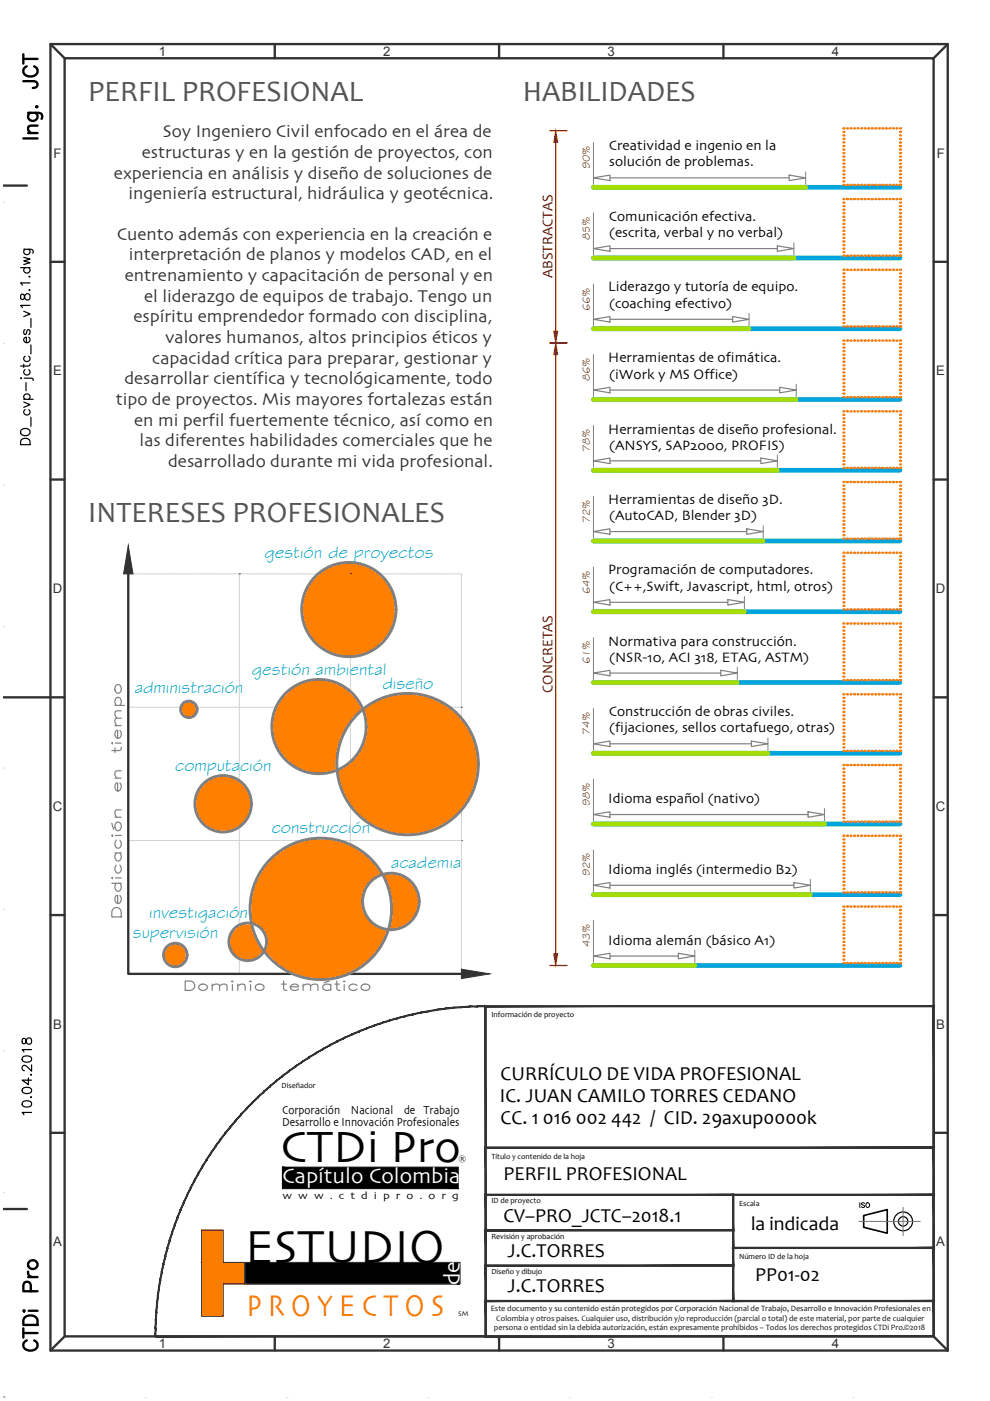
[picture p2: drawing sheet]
<svg xmlns="http://www.w3.org/2000/svg" width="210mm" height="297mm" viewBox="0 0 210 297" stroke-linecap="round" stroke-linejoin="round" font-family="sans-serif">
<defs><g id="words">
<text font-size="10.3" x="52" y="267.7">ESTUDIO</text>
<text font-size="9.7" x="59.4" y="246.3">CTDi Pro</text>
<text font-size="6.6" fill="#fa7d00" x="52.3" y="278.9">P R O Y E C T O S</text>
<g font-size="6.3" fill="#545454">
<text x="18.7" y="21.3">PERFIL PROFESIONAL</text>
<text x="110.8" y="21.3">HABILIDADES</text>
<text x="18.7" y="110.7">INTERESES PROFESIONALES</text>
</g>
<text font-size="6.2" x="8.8" y="287.5" transform="rotate(-90 8.8 287.5)">CTDi Pro</text>
<text font-size="5.7" fill="#808080" x="27.2" y="195.8" transform="rotate(-90 27.2 195.8)">Dedicación en tiempo</text>
<text font-size="5.3" fill="#ff7f00" x="38.1" y="211.3">Dominio temático</text>
<text font-size="4.9" x="7.4" y="237.4" transform="rotate(-90 7.4 237.4)">10.04.2018</text>
<text font-size="4.9" fill="#fefefe" x="97.5" y="272.5" transform="rotate(-90 97.5 272.5)">de</text>
<text font-size="4.6" fill="#fefefe" x="59.8" y="250.8">Capítulo Colombia</text>
<g font-size="4.2">
<text x="106" y="233.6">IC. JUAN CAMILO TORRES CEDANO</text>
<text x="106.1" y="229.1">CURRÍCULO DE VIDA PROFESIONAL</text>
<text x="106.1" y="238.3">CC. 1 016 002 442 / CID. 29axup0000k</text>
<text x="106.7" y="250.2">PERFIL PROFESIONAL</text>
<text x="106.7" y="259">CV–PRO_JCTC–2018.1</text>
<text x="159.2" y="260.7">la indicada</text>
<text x="107.6" y="266.5">J.C.TORRES</text>
<text x="107.6" y="274">J.C.TORRES</text>
<text x="160.1" y="271.5">PP01-02</text>
</g>
<g font-size="3.8" fill="#323232">
<text x="34.5" y="29.1">Soy Ingeniero Civil enfocado en el área de</text>
<text x="30.1" y="33.5">estructuras y en la gestión de proyectos, con</text>
<text x="24.2" y="37.9">experiencia en análisis y diseño de soluciones de</text>
<text x="27.2" y="42.2">ingeniería estructural, hidráulica y geotécnica.</text>
<text x="24.8" y="50.8">Cuento además con experiencia en la creación e</text>
<text x="26.4" y="59.6">entrenamiento y capacitación de personal y en</text>
<text x="27.3" y="55.2">interpretación de planos y modelos CAD, en el</text>
<text x="30.6" y="63.9">el liderazgo de equipos de trabajo. Tengo un</text>
<text x="28.3" y="68.3">espíritu emprendedor formado con disciplina,</text>
<text x="32.3" y="77.1">capacidad crítica para preparar, gestionar y</text>
<text x="35" y="72.7">valores humanos, altos principios éticos y</text>
<text x="26.4" y="81.5">desarrollar científica y tecnológicamente, todo</text>
<text x="24.6" y="85.9">tipo de proyectos. Mis mayores fortalezas están</text>
<text x="28.5" y="90.3">en mi perfil fuertemente técnico, así como en</text>
<text x="29.6" y="94.6">las diferentes habilidades comerciales que he</text>
<text x="35.6" y="99">desarrollado durante mi vida profesional.</text>
</g>
<g font-size="3.8" fill="#00a5dd">
<text x="56" y="118.2">gestión de proyectos</text>
<text x="53.3" y="143">gestión ambiental</text>
<text x="28.5" y="146.9">administración</text>
<text x="81" y="146">diseño</text>
<text x="37.1" y="163.4">computación</text>
<text x="57.5" y="176.7">construcción</text>
<text x="82.9" y="184.1">academia</text>
<text x="31.5" y="194.7">investigación</text>
<text x="28.1" y="199">supervisión</text>
</g>
<g font-size="3.1" fill="#720000">
<text x="117.2" y="58.9" transform="rotate(-90 117.2 58.9)">ABSTRACTAS</text>
<text x="117.2" y="146.9" transform="rotate(-90 117.2 146.9)">CONCRETAS</text>
</g>
<g font-size="3">
<text x="129.1" y="31.8">Creatividad e ingenio en la</text>
<text x="129.2" y="35.3">solución de problemas.</text>
<text x="129.1" y="46.8">Comunicación efectiva.</text>
<text x="129.1" y="50.3">(escrita, verbal y no verbal)</text>
<text x="129" y="61.8">Liderazgo y tutoría de equipo.</text>
<text x="129.1" y="65.3">(coaching efectivo)</text>
<text x="129" y="76.8">Herramientas de ofimática.</text>
<text x="129.1" y="80.3">(iWork y MS Office)</text>
<text x="129" y="92">Herramientas de diseño profesional.</text>
<text x="129.1" y="95.3">(ANSYS, SAP2000, PROFIS)</text>
<text x="129" y="106.9">Herramientas de diseño 3D.</text>
<text x="129.1" y="110.3">(AutoCAD, Blender 3D)</text>
<text x="129" y="121.8">Programación de computadores.</text>
<text x="129.1" y="125.3">(C++,Swift, Javascript, html, otros)</text>
<text x="129" y="137">Normativa para construcción.</text>
<text x="129.1" y="140.3">(NSR-10, ACI 318, ETAG, ASTM)</text>
<text x="129.1" y="151.8">Construcción de obras civiles.</text>
<text x="129.1" y="155.3">(fijaciones, sellos cortafuego, otras)</text>
<text x="129" y="170.3">Idioma español (nativo)</text>
<text x="129" y="185.3">Idioma inglés (intermedio B2)</text>
<text x="129" y="200.3">Idioma alemán (básico A1)</text>
</g>
<g font-size="2.8" fill="#323232">
<text x="33.7" y="11.9">1</text>
<text x="81.3" y="11.9">2</text>
<text x="128.8" y="11.9">3</text>
<text x="176.4" y="11.9">4</text>
<text x="11.4" y="33.4">F</text>
<text x="198.6" y="33.4">F</text>
<text x="11.3" y="79.6">E</text>
<text x="198.5" y="79.6">E</text>
<text x="11.2" y="125.8">D</text>
<text x="198.4" y="125.8">D</text>
<text x="11.2" y="171.9">C</text>
<text x="198.4" y="171.9">C</text>
<text x="11.3" y="218.1">B</text>
<text x="198.5" y="218.1">B</text>
<text x="11.3" y="264.3">A</text>
<text x="198.5" y="264.3">A</text>
<text x="33.7" y="285.8">1</text>
<text x="81.3" y="285.8">2</text>
<text x="128.8" y="285.8">3</text>
<text x="176.4" y="285.8">4</text>
</g>
<g font-size="2.6">
<text x="59.8" y="238.7">Desarrollo e Innovación Profesionales</text>
<text x="59.8" y="236.2">Corporación</text>
<text x="74.4" y="236.2">Nacional</text>
<text x="85.7" y="236.2">de Trabajo</text>
</g>
<g font-size="2.3" fill="#720000">
<text x="125" y="35.8" transform="rotate(-90 125 35.8)">90%</text>
<text x="125" y="50.8" transform="rotate(-90 125 50.8)">85%</text>
<text x="125" y="65.8" transform="rotate(-90 125 65.8)">66%</text>
<text x="125" y="80.8" transform="rotate(-90 125 80.8)">86%</text>
<text x="125" y="95.9" transform="rotate(-90 125 95.9)">78%</text>
<text x="125" y="110.8" transform="rotate(-90 125 110.8)">72%</text>
<text x="125" y="125.9" transform="rotate(-90 125 125.9)">64%</text>
<text x="125" y="140.9" transform="rotate(-90 125 140.9)">61%</text>
<text x="125" y="155.9" transform="rotate(-90 125 155.9)">74%</text>
<text x="125" y="170.8" transform="rotate(-90 125 170.8)">98%</text>
<text x="125" y="185.8" transform="rotate(-90 125 185.8)">92%</text>
<text x="125" y="200.8" transform="rotate(-90 125 200.8)">43%</text>
</g>
<text font-size="2.2" x="59.9" y="254.2">w w w . c t d i p r o . o r g</text>
<text font-size="1.9" x="97.2" y="246.1">®</text>
<g font-size="1.7">
<text x="104.2" y="215.7">Información de proyecto</text>
<text x="59.7" y="230.6">Diseñador</text>
<text x="104.2" y="245.7">Título y contenido de la hoja</text>
<text x="104.2" y="255.2">ID de proyecto</text>
<text x="156.7" y="255.7">Escala</text>
<text x="104.2" y="262.7">Revisión y aprobación</text>
<text x="156.7" y="266.9">Número ID de la hoja</text>
<text x="104.2" y="270.2">Diseño y dibujo</text>
</g>
<g font-size="1.7" fill="#141414">
<text x="104" y="278.1">Este documento y su contenido están protegidos por Corporación Nacional de Trabajo, Desarrollo e Innovación Profesionales en</text>
<text x="104.7" y="282">persona o entidad sin la debida autorización, están expresamente prohibidos – Todos los derechos protegidos CTDi Pro.©2018</text>
<text x="105.2" y="280.1">Colombia y otros paises. Cualquier uso, distribución y/o reproducción (parcial o total) de este material, por parte de cualquier</text>
</g>
<text font-size="1.5" x="97.2" y="279">SM</text>
</g></defs>
<!-- layer: G-Title_elements -->
<g fill="none" stroke="#fafafa" stroke-width=".21">
<path d="M178.8 72.2h.1M190.8 72.2h.1M178.8 99.2h.1M178.8 87.2h.1M178.8 84.2h.1M190.8 87.2h.1M190.8 99.2h.1M190.8 84.2h.1M178.8 114.2h.1M178.8 102.2h.1M178.8 117.2h.1M190.8 102.2h.1"/>
<path d="M190.8 114.2h.1M190.8 117.2h.1M178.8 129.2h.1M178.8 132.2h.1M190.8 129.2h.1M190.8 132.2h.1M178.8 144.2h.1M178.8 159.2h.1M178.8 147.2h.1M190.8 144.2h.1M190.8 147.2h.1M190.8 159.2h.1"/>
<path d="M178.8 174.2h.1M178.8 162.2h.1M178.8 177.2h.1M190.8 162.2h.1M190.8 174.2h.1M190.8 177.2h.1M178.8 189.2h.1M178.8 192.2h.1M190.8 189.2h.1M190.8 192.2h.1M178.8 204.2h.1M190.8 204.2h.1"/>
</g>
<g fill="#fafafa">
<circle cx="178.8" cy="39.2" r=".25"/>
<circle cx="178.8" cy="27.2" r=".25"/>
<circle cx="190.8" cy="27.2" r=".25"/>
<circle cx="190.8" cy="39.2" r=".25"/>
<circle cx="178.8" cy="54.2" r=".25"/>
<circle cx="178.8" cy="42.2" r=".25"/>
<circle cx="190.8" cy="42.2" r=".25"/>
<circle cx="190.8" cy="54.2" r=".25"/>
<circle cx="178.8" cy="69.2" r=".25"/>
<circle cx="178.8" cy="57.2" r=".25"/>
<circle cx="190.8" cy="57.2" r=".25"/>
<circle cx="190.8" cy="69.2" r=".25"/>
</g>
<g fill="none" stroke="#ccc" stroke-width=".21">
<path d="M27.2 121.7h.3M27.7 121.7h.4M28.3 121.7h.4M28.9 121.7h.3M29.4 121.7h.4M30 121.7h.4M30.6 121.7h.3M31.1 121.7h.4M31.7 121.7h.3M32.2 121.7h.4M32.8 121.7h.4M33.4 121.7h.3"/>
<path d="M33.9 121.7h.4M34.5 121.7h.4M35 121.7h.4M35.6 121.7h.4M36.2 121.7h.4M36.7 121.7h.4M37.3 121.7h.4M37.9 121.7h.3M38.4 121.7h.4M39 121.7h.4M39.5 121.7h.4M40.1 121.7h.4"/>
<path d="M40.7 121.7h.3M41.2 121.7h.4M41.8 121.7h.4M42.4 121.7h.3M42.9 121.7h.4M43.5 121.7h.4M44 121.7h.4M44.6 121.7h.4M45.2 121.7h.3M45.7 121.7h.4M46.3 121.7h.4M46.9 121.7h.3"/>
<path d="M47.4 121.7h.4M48 121.7h.4M48.5 121.7h.4M49.1 121.7h.4M49.7 121.7h.3M50.2 121.7h.4M50.7 121.7v.4M50.7 122.3v.4M50.7 122.8v.4M50.7 123.4v.4M50.7 124v.3M50.7 124.5v.4"/>
<path d="M50.7 125.1v.4M50.7 125.6v.4M50.7 126.2v.4M50.7 126.8v.3M50.7 127.3v.4M50.7 127.9v.4M50.7 128.5v.3M50.7 129v.4M50.7 129.6v.4M50.7 130.1v.4M50.7 130.7v.4M50.7 131.3v.3"/>
<path d="M50.7 131.8v.4M50.7 132.4v.4M50.7 133v.3M50.7 133.5v.4M50.7 134.1v.4M50.7 134.6v.4M50.7 135.2v.4M50.7 135.8v.3M50.7 136.3v.4M50.7 136.9v.4M50.7 137.5v.3M50.7 138v.4"/>
<path d="M50.7 138.6v.4M50.7 139.1v.4M50.7 139.7v.4M50.8 121.7h.4M51.4 121.7h.3M51.9 121.7h.4M52.5 121.7h.4M53.1 121.7h.3M53.6 121.7h.4M54.2 121.7h.3M54.7 121.7h.4M55.3 121.7h.4"/>
<path d="M55.9 121.7h.3M56.4 121.7h.4M57 121.7h.4M57.5 121.7h.4M58.1 121.7h.4M58.7 121.7h.4M59.2 121.7h.4M59.8 121.7h.4M60.4 121.7h.3M60.9 121.7h.4M61.5 121.7h.4M62 121.7h.4"/>
<path d="M62.6 121.7h.4M63.2 121.7h.3M63.7 121.7h.4M64.3 121.7h.4M64.9 121.7h.3M65.4 121.7h.4M66 121.7h.4M66.5 121.7h.4M67.1 121.7h.4M67.7 121.7h.3M68.2 121.7h.4M68.8 121.7h.4"/>
<path d="M69.4 121.7h.3M69.9 121.7h.4M70.5 121.7h.4M71 121.7h.4M71.6 121.7h.4M72.2 121.7h.3M72.7 121.7h.4M73.3 121.7h.4M73.9 121.7h.3M74.3 121.7v.4M74.3 122.3v.4M74.3 122.8v.4"/>
<path d="M74.3 123.4v.4M74.3 124v.3M74.3 124.5v.4M74.3 125.1v.4M74.3 125.6v.4M74.3 126.2v.4M74.3 126.8v.3M74.3 127.3v.4M74.3 127.9v.4M74.3 128.5v.3M74.3 129v.4M74.3 129.6v.4"/>
<path d="M74.3 130.1v.4M74.3 130.7v.4M74.3 131.3v.3M74.3 131.8v.4M74.3 132.4v.4M74.3 133v.3M74.3 133.5v.4M74.3 134.1v.4M74.3 134.6v.4M74.3 135.2v.4M74.3 135.8v.3M74.3 136.3v.4"/>
<path d="M74.3 136.9v.4M74.3 137.5v.3M74.3 138v.4M74.3 138.6v.4M74.3 139.1v.4M74.3 139.7v.4M74.4 121.7h.4M75 121.7h.4M75.6 121.7h.3M76.1 121.7h.4M76.7 121.7h.3M77.2 121.7h.4"/>
<path d="M77.8 121.7h.4M78.4 121.7h.3M78.9 121.7h.4M79.5 121.7h.4M80 121.7h.4M80.6 121.7h.4M81.2 121.7h.3M81.7 121.7h.4M82.3 121.7h.4M82.9 121.7h.3M83.4 121.7h.4M84 121.7h.4"/>
<path d="M84.5 121.7h.4M85.1 121.7h.4M85.7 121.7h.3M86.2 121.7h.4M86.8 121.7h.4M87.4 121.7h.3M87.9 121.7h.4M88.5 121.7h.4M89 121.7h.4M89.6 121.7h.4M90.2 121.7h.3M90.7 121.7h.4"/>
<path d="M91.3 121.7h.4M91.9 121.7h.3M92.4 121.7h.4M93 121.7h.4M93.5 121.7h.4M94.1 121.7h.4M94.7 121.7h.3M95.2 121.7h.4M95.8 121.7h.4M96.4 121.7h.3M96.9 121.7h.4M97.5 121.7h.3v.4"/>
<path d="M97.8 122.3v.4M97.8 122.8v.4M97.8 123.4v.4M97.8 124v.3M97.8 124.5v.4M97.8 125.1v.4M97.8 125.6v.4M97.8 126.2v.4M97.8 126.8v.3M97.8 127.3v.4M97.8 127.9v.4M97.8 128.5v.3"/>
<path d="M97.8 129v.4M97.8 129.6v.4M97.8 130.1v.4M97.8 130.7v.4M97.8 131.3v.3M97.8 131.8v.4M97.8 132.4v.4M97.8 133v.3M97.8 133.5v.4M97.8 134.1v.4M97.8 134.6v.4M97.8 135.2v.4"/>
<path d="M97.8 135.8v.3M97.8 136.3v.4M97.8 136.9v.4M97.8 137.5v.3M97.8 138v.4M97.8 138.6v.4M97.8 139.1v.4M97.8 139.7v.4M28.9 149.9h.3M29.4 149.9h.4M30 149.9h.4M30.6 149.9h.3"/>
<path d="M31.1 149.9h.4M31.7 149.9h.3M32.2 149.9h.4M32.8 149.9h.4M33.4 149.9h.3M33.9 149.9h.4M34.5 149.9h.4M35 149.9h.4M35.6 149.9h.4M36.2 149.9h.4M36.7 149.9h.4M37.3 149.9h.4"/>
<path d="M37.9 149.9h.3M38.4 149.9h.4M39 149.9h.4M39.5 149.9h.4M40.1 149.9h.4M40.7 149.9h.3M41.2 149.9h.4M41.8 149.9h.4M42.4 149.9h.3M42.9 149.9h.4M43.5 149.9h.4M44 149.9h.4"/>
<path d="M44.6 149.9h.4M45.2 149.9h.3M45.7 149.9h.4M46.3 149.9h.4M46.9 149.9h.3M47.4 149.9h.4M48 149.9h.4M48.5 149.9h.4M49.1 149.9h.4M49.7 149.9h.3M50.2 149.9h.4M50.7 140.3v.3"/>
<path d="M50.7 140.8v.4M50.7 141.4v.4M50.7 142v.3M50.7 142.5v.4M50.7 143.1v.4M50.7 143.6v.4M50.7 144.2v.4M50.7 144.8v.3M50.7 145.3v.4M50.7 145.9v.4M50.7 146.5v.3M50.7 147v.4"/>
<path d="M50.7 147.6v.4M50.7 148.1v.4M50.7 148.7v.4M50.7 149.3v.3M50.7 149.8v.4M50.7 150.4v.4M50.7 151v.3M50.7 151.5v.4M50.7 152.1v.4M50.7 152.6v.4M50.7 153.2v.4M50.7 153.8v.3"/>
<path d="M50.7 154.3v.4M50.7 154.9v.4M50.7 155.5v.3M50.7 156v.4M50.7 156.6v.4M50.7 157.1v.4M50.7 157.7v.4M50.7 158.3v.3M50.7 158.8v.4M50.7 159.4v.4M50.7 160v.3M50.8 149.9h.4"/>
<path d="M51.4 149.9h.3M51.9 149.9h.4M52.5 149.9h.4M53.1 149.9h.3M53.6 149.9h.4M54.2 149.9h.3M54.7 149.9h.4M55.3 149.9h.4M55.9 149.9h.3M56.4 149.9h.4M57 149.9h.4M57.5 149.9h.4"/>
<path d="M58.1 149.9h.4M58.7 149.9h.4M59.2 149.9h.4M59.8 149.9h.4M60.4 149.9h.3M60.9 149.9h.4M61.5 149.9h.4M62 149.9h.4M62.6 149.9h.4M63.2 149.9h.3M63.7 149.9h.4M64.3 149.9h.4"/>
<path d="M64.9 149.9h.3M65.4 149.9h.4M66 149.9h.4M66.5 149.9h.4M67.1 149.9h.4M67.7 149.9h.3M68.2 149.9h.4M68.8 149.9h.4M69.4 149.9h.3M69.9 149.9h.4M70.5 149.9h.4M71 149.9h.4"/>
<path d="M71.6 149.9h.4M72.2 149.9h.3M72.7 149.9h.4M73.3 149.9h.4M73.9 149.9h.3M74.3 140.3v.3M74.3 140.8v.4M74.3 141.4v.4M74.3 142v.3M74.3 142.5v.4M74.3 143.1v.4M74.3 143.6v.4"/>
<path d="M74.3 144.2v.4M74.3 144.8v.3M74.3 145.3v.4M74.3 145.9v.4M74.3 146.5v.3M74.3 147v.4M74.3 147.6v.4M74.3 148.1v.4M74.3 148.7v.4M74.3 149.3v.3M74.3 149.8v.4M74.3 150.4v.4"/>
<path d="M74.3 151v.3M74.3 151.5v.4M74.3 152.1v.4M74.3 152.6v.4M74.3 153.2v.4M74.3 153.8v.3M74.3 154.3v.4M74.3 154.9v.4M74.3 155.5v.3M74.3 156v.4M74.3 156.6v.4M74.3 157.1v.4"/>
<path d="M74.3 157.7v.4M74.3 158.3v.3M74.3 158.8v.4M74.3 159.4v.4M74.3 160v.3M74.4 149.9h.4M75 149.9h.4M75.6 149.9h.3M76.1 149.9h.4M76.7 149.9h.3M77.2 149.9h.4M77.8 149.9h.4"/>
<path d="M78.4 149.9h.3M78.9 149.9h.4M79.5 149.9h.4M80 149.9h.4M80.6 149.9h.4M81.2 149.9h.3M81.7 149.9h.4M82.3 149.9h.4M82.9 149.9h.3M83.4 149.9h.4M84 149.9h.4M84.5 149.9h.4"/>
<path d="M85.1 149.9h.4M85.7 149.9h.3M86.2 149.9h.4M86.8 149.9h.4M87.4 149.9h.3M87.9 149.9h.4M88.5 149.9h.4M89 149.9h.4M89.6 149.9h.4M90.2 149.9h.3M90.7 149.9h.4M91.3 149.9h.4"/>
<path d="M91.9 149.9h.3M92.4 149.9h.4M93 149.9h.4M93.5 149.9h.4M94.1 149.9h.4M94.7 149.9h.3M95.2 149.9h.4M95.8 149.9h.4M96.4 149.9h.3M96.9 149.9h.4M97.5 149.9h.3M97.8 140.3v.3"/>
<path d="M97.8 140.8v.4M97.8 141.4v.4M97.8 142v.3M97.8 142.5v.4M97.8 143.1v.4M97.8 143.6v.4M97.8 144.2v.4M97.8 144.8v.3M97.8 145.3v.4M97.8 145.9v.4M97.8 146.5v.3M97.8 147v.4"/>
<path d="M97.8 147.6v.4M97.8 148.1v.4M97.8 148.7v.4M97.8 149.3v.3M97.8 149.8v.4M97.8 150.4v.4M97.8 151v.3M97.8 151.5v.4M97.8 152.1v.4M97.8 152.6v.4M97.8 153.2v.4M97.8 153.8v.3"/>
<path d="M97.8 154.3v.4M97.8 154.9v.4M97.8 155.5v.3M97.8 156v.4M97.8 156.6v.4M97.8 157.1v.4M97.8 157.7v.4M97.8 158.3v.3M97.8 158.8v.4M97.8 159.4v.4M97.8 160v.3M28.9 178.2h.3"/>
<path d="M29.4 178.2h.4M30 178.2h.4M30.6 178.2h.3M31.1 178.2h.4M31.7 178.2h.3M32.2 178.2h.4M32.8 178.2h.4M33.4 178.2h.3M33.9 178.2h.4M34.5 178.2h.4M35 178.2h.4M35.6 178.2h.4"/>
<path d="M36.2 178.2h.4M36.7 178.2h.4M37.3 178.2h.4M37.9 178.2h.3M38.4 178.2h.4M39 178.2h.4M39.5 178.2h.4M40.1 178.2h.4M40.7 178.2h.3M41.2 178.2h.4M41.8 178.2h.4M42.4 178.2h.3"/>
<path d="M42.9 178.2h.4M43.5 178.2h.4M44 178.2h.4M44.6 178.2h.4M45.2 178.2h.3M45.7 178.2h.4M46.3 178.2h.4M46.9 178.2h.3M47.4 178.2h.4M48 178.2h.4M48.5 178.2h.4M49.1 178.2h.4"/>
<path d="M49.7 178.2h.3M50.2 178.2h.4M50.7 160.5v.4M50.7 161.1v.4M50.7 161.6v.4M50.7 162.2v.4M50.7 162.8v.3M50.7 163.3v.4M50.7 163.9v.4M50.7 164.5v.3M50.7 165v.4M50.7 165.6v.4"/>
<path d="M50.7 166.1v.4M50.7 166.7v.4M50.7 167.3v.3M50.7 167.8v.4M50.7 168.4v.4M50.7 169v.3M50.7 169.5v.4M50.7 170.1v.4M50.7 170.6v.4M50.7 171.2v.4M50.7 171.8v.3M50.7 172.3v.4"/>
<path d="M50.7 172.9v.4M50.7 173.5v.3M50.7 174v.4M50.7 174.6v.4M50.7 175.1v.4M50.7 175.7v.4M50.7 176.3v.3M50.7 176.8v.4M50.7 177.4v.4M50.7 178v.3M50.7 178.5v.4M50.7 179.1v.4"/>
<path d="M50.7 179.6v.4M50.8 178.2h.4M51.4 178.2h.3M51.9 178.2h.4M52.5 178.2h.4M53.1 178.2h.3M53.6 178.2h.4M54.2 178.2h.3M54.7 178.2h.4M55.3 178.2h.4M55.9 178.2h.3M56.4 178.2h.4"/>
<path d="M57 178.2h.4M57.5 178.2h.4M58.1 178.2h.4M58.7 178.2h.4M59.2 178.2h.4M59.8 178.2h.4M60.4 178.2h.3M60.9 178.2h.4M61.5 178.2h.4M62 178.2h.4M62.6 178.2h.4M63.2 178.2h.3"/>
<path d="M63.7 178.2h.4M64.3 178.2h.4M64.9 178.2h.3M65.4 178.2h.4M66 178.2h.4M66.5 178.2h.4M67.1 178.2h.4M67.7 178.2h.3M68.2 178.2h.4M68.8 178.2h.4M69.4 178.2h.3M69.9 178.2h.4"/>
<path d="M70.5 178.2h.4M71 178.2h.4M71.6 178.2h.4M72.2 178.2h.3M72.7 178.2h.4M73.3 178.2h.4M73.9 178.2h.3M74.3 160.5v.4M74.3 161.1v.4M74.3 161.6v.4M74.3 162.2v.4M74.3 162.8v.3"/>
<path d="M74.3 163.3v.4M74.3 163.9v.4M74.3 164.5v.3M74.3 165v.4M74.3 165.6v.4M74.3 166.1v.4M74.3 166.7v.4M74.3 167.3v.3M74.3 167.8v.4M74.3 168.4v.4M74.3 169v.3M74.3 169.5v.4"/>
<path d="M74.3 170.1v.4M74.3 170.6v.4M74.3 171.2v.4M74.3 171.8v.3M74.3 172.3v.4M74.3 172.9v.4M74.3 173.5v.3M74.3 174v.4M74.3 174.6v.4M74.3 175.1v.4M74.3 175.7v.4M74.3 176.3v.3"/>
<path d="M74.3 176.8v.4M74.3 177.4v.4M74.3 178v.3M74.3 178.5v.4M74.3 179.1v.4M74.3 179.6v.4M74.4 178.2h.4M75 178.2h.4M75.6 178.2h.3M76.1 178.2h.4M76.7 178.2h.3M77.2 178.2h.4"/>
<path d="M77.8 178.2h.4M78.4 178.2h.3M78.9 178.2h.4M79.5 178.2h.4M80 178.2h.4M80.6 178.2h.4M81.2 178.2h.3M81.7 178.2h.4M82.3 178.2h.4M82.9 178.2h.3M83.4 178.2h.4M84 178.2h.4"/>
<path d="M84.5 178.2h.4M85.1 178.2h.4M85.7 178.2h.3M86.2 178.2h.4M86.8 178.2h.4M87.4 178.2h.3M87.9 178.2h.4M88.5 178.2h.4M89 178.2h.4M89.6 178.2h.4M90.2 178.2h.3M90.7 178.2h.4"/>
<path d="M91.3 178.2h.4M91.9 178.2h.3M92.4 178.2h.4M93 178.2h.4M93.5 178.2h.4M94.1 178.2h.4M94.7 178.2h.3M95.2 178.2h.4M95.8 178.2h.4M96.4 178.2h.3M96.9 178.2h.4M97.5 178.2h.3"/>
<path d="M97.8 160.5v.4M97.8 161.1v.4M97.8 161.6v.4M97.8 162.2v.4M97.8 162.8v.3M97.8 163.3v.4M97.8 163.9v.4M97.8 164.5v.3M97.8 165v.4M97.8 165.6v.4M97.8 166.1v.4M97.8 166.7v.4"/>
<path d="M97.8 167.3v.3M97.8 167.8v.4M97.8 168.4v.4M97.8 169v.3M97.8 169.5v.4M97.8 170.1v.4M97.8 170.6v.4M97.8 171.2v.4M97.8 171.8v.3M97.8 172.3v.4M97.8 172.9v.4M97.8 173.5v.3"/>
<path d="M97.8 174v.4M97.8 174.6v.4M97.8 175.1v.4M97.8 175.7v.4M97.8 176.3v.3M97.8 176.8v.4M97.8 177.4v.4M97.8 178v.3M97.8 178.5v.4M97.8 179.1v.4M97.8 179.6v.4M50.7 180.2v.4"/>
<path d="M50.7 180.8v.3M50.7 181.3v.4M50.7 181.9v.4M50.7 182.5v.3M50.7 183v.4M50.7 183.6v.4M50.7 184.1v.4M50.7 184.7v.4M50.7 185.3v.3M50.7 185.8v.4M50.7 186.4v.4M50.7 187v.3"/>
<path d="M50.7 187.5v.4M50.7 188.1v.4M50.7 188.6v.4M50.7 189.2v.4M50.7 189.8v.3M50.7 190.3v.4M50.7 190.9v.4M50.7 191.5v.3M50.7 192v.4M50.7 192.6v.4M50.7 193.1v.4M50.7 193.7v.4"/>
<path d="M50.7 194.3v.3M50.7 194.8v.4M50.7 195.4v.4M50.7 196v.3M50.7 196.5v.4M50.7 197.1v.4M50.7 197.6v.4M50.7 198.2v.4M50.7 198.8v.3M50.7 199.3v.4M50.7 199.9v.4M74.3 180.2v.4"/>
<path d="M74.3 180.8v.3M74.3 181.3v.4M74.3 181.9v.4M74.3 182.5v.3M74.3 183v.4M74.3 183.6v.4M74.3 184.1v.4M74.3 184.7v.4M74.3 185.3v.3M74.3 185.8v.4M74.3 186.4v.4M74.3 187v.3"/>
<path d="M74.3 187.5v.4M74.3 188.1v.4M74.3 188.6v.4M74.3 189.2v.4M74.3 189.8v.3M74.3 190.3v.4M74.3 190.9v.4M74.3 191.5v.3M74.3 192v.4M74.3 192.6v.4M74.3 193.1v.4M74.3 193.7v.4"/>
<path d="M74.3 194.3v.3M74.3 194.8v.4M74.3 195.4v.4M74.3 196v.3M74.3 196.5v.4M74.3 197.1v.4M74.3 197.6v.4M74.3 198.2v.4M74.3 198.8v.3M74.3 199.3v.4M74.3 199.9v.4M97.8 180.2v.4"/>
<path d="M97.8 180.8v.3M97.8 181.3v.4M97.8 181.9v.4M97.8 182.5v.3M97.8 183v.4M97.8 183.6v.4M97.8 184.1v.4M97.8 184.7v.4M97.8 185.3v.3M97.8 185.8v.4M97.8 186.4v.4M97.8 187v.3"/>
<path d="M97.8 187.5v.4M97.8 188.1v.4M97.8 188.6v.4M97.8 189.2v.4M97.8 189.8v.3M97.8 190.3v.4M97.8 190.9v.4M97.8 191.5v.3M97.8 192v.4M97.8 192.6v.4M97.8 193.1v.4M97.8 193.7v.4"/>
<path d="M97.8 194.3v.3M97.8 194.8v.4M97.8 195.4v.4M97.8 196v.3M97.8 196.5v.4M97.8 197.1v.4M97.8 197.6v.4M97.8 198.2v.4M97.8 198.8v.3M97.8 199.3v.4M97.8 199.9v.4M50.7 200.5v.3"/>
<path d="M50.7 201v.4M50.7 201.6v.4M50.7 202.1v.4M50.7 202.7v.4M50.7 203.3v.3M50.7 203.8v.4M50.7 204.4v.4M50.7 205v.3M74.3 200.5v.3M74.3 201v.4M74.3 201.6v.4M74.3 202.1v.4"/>
<path d="M74.3 202.7v.4M74.3 203.3v.3M74.3 203.8v.4M74.3 204.4v.4M74.3 205v.3M97.8 200.5v.3M97.8 201v.4M97.8 201.6v.4M97.8 202.1v.4M97.8 202.7v.4M97.8 203.3v.3M97.8 203.8v.4"/>
<path d="M97.8 204.4v.4M97.8 205v.3M97.8 205.5v.4M97.8 206.1v.4"/>
</g>
<path d="M97.8 178.2h.1" fill="none" stroke="#323232" stroke-width=".21"/>
<circle cx=".7" cy="296.3" r=".25" fill="#323232"/>
<g fill="none" stroke="#000" stroke-width=".25">
<path d="M4.4 56.7h2M5 54.6l1.4 .3-1.4 .4 1.4 .4-1.4 .4M5 52.8h1.6a.52 .52 0 0 1 .4 .4 .52 .52 0 0 1-.1 .5M5.3 56.7a.64 .64 0 0 0-.1 1 .64 .64 0 0 0 1 0 .64 .64 0 0 0-.1-1M5.3 52.8a.64 .64 0 0 0-.1 1 .64 .64 0 0 0 1 0 .64 .64 0 0 0-.1-1M6.2 58.7h.2zM6.4 60h-2l.3 .5M4.5 62.5a.75 .75 0 0 0 .2 1l.3-.1 .1-.2a.72 .72 0 0 1 .3-.8 .72 .72 0 0 1 .9 .1 .81 .81 0 0 1-.3 1.1 1 1 0 0 1-1-1.1zM5 66l1.4 .6-1.4 .5M5 77.2v.7M5.3 78.4a.64 .64 0 0 0-.1 .9 .64 .64 0 0 0 1 0 .64 .64 0 0 0-.1-.9M5.3 75.5a.64 .64 0 0 0-.1 1 .64 .64 0 0 0 1 0 .64 .64 0 0 0-.1-1"/>
<path d="M5.3 69.9a.6 .6 0 0 0 0 1l.3-.2 .2-.7 .3-.1a.6 .6 0 0 1 0 1M6.1 71.5a.63 .63 0 0 1 .1 1 .63 .63 0 0 1-.9 0 .63 .63 0 0 1 .1-1h.2v1.2M6.2 61.5h.2zM6.4 77.1l-.1 .4-.3 .1h-1.6M6.4 64.7h-2l.3 .5M6.6 67.5v1.9M6.6 73.1v1.9M4.5 91.2a1.06 1.06 0 0 1 1.1-.4 1.06 1.06 0 0 1 .8 1 1.05 1.05 0 0 1-1.2 .6 1.05 1.05 0 0 1-.8-1zM4.5 80.1v.2zM4.7 93.1a1.12 1.12 0 0 1 1.7 .5v.7h-2v-.7zM5 85.2l1.4 .6-1.4 .6M5 84.7h2"/>
<path d="M5.1 80.2h1.6l.2 .1 .1 .4M5.3 86.8a.64 .64 0 0 0-.1 1 .64 .64 0 0 0 1 0 .64 .64 0 0 0-.1-1M5.3 84.7a.64 .64 0 0 1-.1-1 .64 .64 0 0 1 1 0 .64 .64 0 0 1-.1 1M5.5 81.1v1.7M6.6 88.5v1.9"/>
</g>
<g fill="none" stroke="#dbdbdb" stroke-width=".25">
<path d="M.7 42.9h.1M.7 72.8h.1M.7 102.8h.1M.7 132.8h.1M.7 162.8h.1M.7 192.8h.1M.7 222.8h.1M.7 252.8h.1M.7 296.3h.1M30.8 296.3h.1M60.8 296.3h.1M90.8 296.3h.1"/>
<path d="M120.8 296.3h.1M150.8 296.3h.1M180.8 296.3h.1"/>
</g>
<g fill="none" stroke="#323232" stroke-width=".5">
<path d="M10.7 9.3h190.2v277h-190.2zM10.7 9.3l3 3.1M13.7 12.4h184.2v270.9h-184.2zM58.3 9.3v3.1M105.8 9.3v3.1M153.4 9.3v3.1M200.9 9.3l-3 3.1M.7 39.3h5M10.7 55.5h3M197.9 55.5h3M10.7 101.7h3M197.9 101.7h3"/>
<path d="M.7 147.8h13M197.9 147.8h3M10.7 194h3M197.9 194h3M.7 256.3h5M10.7 240.2h3M197.9 240.2h3M13.7 283.3l-3 3M58.3 283.3v3M105.8 283.3v3M153.4 283.3v3M197.9 283.3l3 3"/>
</g>
<path d="M4.9 17.2h2.3l.5 .1a.7 .7 0 0 1 0 1.2l-.8 .1M4.9 12.5h3.1M4.9 11.5v2M5.7 14.1a1.1 1.1 0 0 0-.8 1.2 1.1 1.1 0 0 0 1.2 .9 1.31 1.31 0 0 0 1.4-.3 1.31 1.31 0 0 0 .3-1.4l-.6-.4M4.9 29.3h3.1M6 23.9h2.2a.79 .79 0 0 1 .7 .5 .79 .79 0 0 1-.1 .8M6 28.2h2M6.4 23.9a.96 .96 0 0 0-.2 1.4 .96 .96 0 0 0 1.5 0 .96 .96 0 0 0-.2-1.4M7.8 22.5l.2 .1-.2 .2-.1-.2zM8 26.6l-1.9 .2-.1 .7 .5 .7" fill="none" stroke="#000" stroke-width=".5"/>
<!-- layer: G-Title_layout -->
<path d="M116.6 27.7h3.6M117.8 30.2v40M116.6 72.7h3.6" fill="none" stroke="#c80000" stroke-width=".3"/>
<g fill="#c80000" stroke="#c80000" stroke-width=".21">
<path d="M117.8 27.7l.4 2.5h-.8z"/>
<path d="M117.4 70.2h.8l-.4 2.5z"/>
</g>
<path d="M125.8 39.7h65" fill="none" stroke="#00a5dd" stroke-width=".99"/>
<path d="M125.8 39.7h45" fill="none" stroke="#a5dd00" stroke-width=".99"/>
<g fill="#fa7d00">
<circle cx="190.8" cy="39.2" r=".25"/>
<circle cx="190.8" cy="38.5" r=".25"/>
<circle cx="190.8" cy="37.7" r=".25"/>
<circle cx="190.8" cy="37" r=".25"/>
<circle cx="190.8" cy="36.2" r=".25"/>
<circle cx="190.8" cy="35.5" r=".25"/>
<circle cx="190.8" cy="34.7" r=".25"/>
<circle cx="190.8" cy="34" r=".25"/>
<circle cx="190.8" cy="33.2" r=".25"/>
<circle cx="190.8" cy="32.5" r=".25"/>
<circle cx="190.8" cy="31.7" r=".25"/>
<circle cx="190.8" cy="31" r=".25"/>
<circle cx="190.8" cy="30.2" r=".25"/>
<circle cx="190.8" cy="29.5" r=".25"/>
<circle cx="190.8" cy="28.7" r=".25"/>
<circle cx="190.8" cy="28" r=".25"/>
<circle cx="190.8" cy="27.2" r=".25"/>
<circle cx="190.1" cy="27.2" r=".25"/>
<circle cx="189.3" cy="27.2" r=".25"/>
<circle cx="188.6" cy="27.2" r=".25"/>
<circle cx="187.8" cy="27.2" r=".25"/>
<circle cx="187.1" cy="27.2" r=".25"/>
<circle cx="186.3" cy="27.2" r=".25"/>
<circle cx="185.6" cy="27.2" r=".25"/>
<circle cx="184.8" cy="27.2" r=".25"/>
<circle cx="184.1" cy="27.2" r=".25"/>
<circle cx="183.3" cy="27.2" r=".25"/>
<circle cx="182.6" cy="27.2" r=".25"/>
<circle cx="181.8" cy="27.2" r=".25"/>
<circle cx="181.1" cy="27.2" r=".25"/>
<circle cx="180.3" cy="27.2" r=".25"/>
<circle cx="179.6" cy="27.2" r=".25"/>
<circle cx="178.8" cy="27.2" r=".25"/>
<circle cx="178.8" cy="28" r=".25"/>
<circle cx="178.8" cy="28.7" r=".25"/>
<circle cx="178.8" cy="29.5" r=".25"/>
<circle cx="178.8" cy="30.2" r=".25"/>
<circle cx="178.8" cy="31" r=".25"/>
<circle cx="178.8" cy="31.7" r=".25"/>
<circle cx="178.8" cy="32.5" r=".25"/>
<circle cx="178.8" cy="33.2" r=".25"/>
<circle cx="178.8" cy="34" r=".25"/>
<circle cx="178.8" cy="34.7" r=".25"/>
<circle cx="178.8" cy="35.5" r=".25"/>
<circle cx="178.8" cy="36.2" r=".25"/>
<circle cx="178.8" cy="37" r=".25"/>
<circle cx="178.8" cy="37.7" r=".25"/>
<circle cx="178.8" cy="38.5" r=".25"/>
<circle cx="178.8" cy="39.2" r=".25"/>
<circle cx="179.6" cy="39.2" r=".25"/>
<circle cx="180.3" cy="39.2" r=".25"/>
<circle cx="181.1" cy="39.2" r=".25"/>
<circle cx="181.8" cy="39.2" r=".25"/>
<circle cx="182.6" cy="39.2" r=".25"/>
<circle cx="183.3" cy="39.2" r=".25"/>
<circle cx="184.1" cy="39.2" r=".25"/>
<circle cx="184.8" cy="39.2" r=".25"/>
<circle cx="185.6" cy="39.2" r=".25"/>
<circle cx="186.3" cy="39.2" r=".25"/>
<circle cx="187.1" cy="39.2" r=".25"/>
<circle cx="187.8" cy="39.2" r=".25"/>
<circle cx="188.6" cy="39.2" r=".25"/>
<circle cx="189.3" cy="39.2" r=".25"/>
<circle cx="190.1" cy="39.2" r=".25"/>
</g>
<!-- layer: G-Title_elements -->
<path d="M125.8 30.2v8.9M170.8 36.5v2.6" fill="none" stroke="#808080" stroke-width=".21"/>
<path d="M129.3 37.7h38" fill="none" stroke="#808080" stroke-width=".25"/>
<!-- layer: 0 -->
<path d="M125.8 37.7l3.5-.6v1.2zM167.3 37.1l3.5 .6-3.5 .6z" fill="none" stroke="#808080" stroke-width=".25"/>
<!-- layer: G-Title_layout -->
<path d="M125.8 54.7h65" fill="none" stroke="#00a5dd" stroke-width=".99"/>
<path d="M125.8 54.7h42.5" fill="none" stroke="#a5dd00" stroke-width=".99"/>
<g fill="#fa7d00">
<circle cx="190.8" cy="54.2" r=".25"/>
<circle cx="190.8" cy="53.5" r=".25"/>
<circle cx="190.8" cy="52.7" r=".25"/>
<circle cx="190.8" cy="52" r=".25"/>
<circle cx="190.8" cy="51.2" r=".25"/>
<circle cx="190.8" cy="50.5" r=".25"/>
<circle cx="190.8" cy="49.7" r=".25"/>
<circle cx="190.8" cy="49" r=".25"/>
<circle cx="190.8" cy="48.2" r=".25"/>
<circle cx="190.8" cy="47.5" r=".25"/>
<circle cx="190.8" cy="46.7" r=".25"/>
<circle cx="190.8" cy="46" r=".25"/>
<circle cx="190.8" cy="45.2" r=".25"/>
<circle cx="190.8" cy="44.5" r=".25"/>
<circle cx="190.8" cy="43.7" r=".25"/>
<circle cx="190.8" cy="43" r=".25"/>
<circle cx="190.8" cy="42.2" r=".25"/>
<circle cx="190.1" cy="42.2" r=".25"/>
<circle cx="189.3" cy="42.2" r=".25"/>
<circle cx="188.6" cy="42.2" r=".25"/>
<circle cx="187.8" cy="42.2" r=".25"/>
<circle cx="187.1" cy="42.2" r=".25"/>
<circle cx="186.3" cy="42.2" r=".25"/>
<circle cx="185.6" cy="42.2" r=".25"/>
<circle cx="184.8" cy="42.2" r=".25"/>
<circle cx="184.1" cy="42.2" r=".25"/>
<circle cx="183.3" cy="42.2" r=".25"/>
<circle cx="182.6" cy="42.2" r=".25"/>
<circle cx="181.8" cy="42.2" r=".25"/>
<circle cx="181.1" cy="42.2" r=".25"/>
<circle cx="180.3" cy="42.2" r=".25"/>
<circle cx="179.6" cy="42.2" r=".25"/>
<circle cx="178.8" cy="42.2" r=".25"/>
<circle cx="178.8" cy="43" r=".25"/>
<circle cx="178.8" cy="43.7" r=".25"/>
<circle cx="178.8" cy="44.5" r=".25"/>
<circle cx="178.8" cy="45.2" r=".25"/>
<circle cx="178.8" cy="46" r=".25"/>
<circle cx="178.8" cy="46.7" r=".25"/>
<circle cx="178.8" cy="47.5" r=".25"/>
<circle cx="178.8" cy="48.2" r=".25"/>
<circle cx="178.8" cy="49" r=".25"/>
<circle cx="178.8" cy="49.7" r=".25"/>
<circle cx="178.8" cy="50.5" r=".25"/>
<circle cx="178.8" cy="51.2" r=".25"/>
<circle cx="178.8" cy="52" r=".25"/>
<circle cx="178.8" cy="52.7" r=".25"/>
<circle cx="178.8" cy="53.5" r=".25"/>
<circle cx="178.8" cy="54.2" r=".25"/>
<circle cx="179.6" cy="54.2" r=".25"/>
<circle cx="180.3" cy="54.2" r=".25"/>
<circle cx="181.1" cy="54.2" r=".25"/>
<circle cx="181.8" cy="54.2" r=".25"/>
<circle cx="182.6" cy="54.2" r=".25"/>
<circle cx="183.3" cy="54.2" r=".25"/>
<circle cx="184.1" cy="54.2" r=".25"/>
<circle cx="184.8" cy="54.2" r=".25"/>
<circle cx="185.6" cy="54.2" r=".25"/>
<circle cx="186.3" cy="54.2" r=".25"/>
<circle cx="187.1" cy="54.2" r=".25"/>
<circle cx="187.8" cy="54.2" r=".25"/>
<circle cx="188.6" cy="54.2" r=".25"/>
<circle cx="189.3" cy="54.2" r=".25"/>
<circle cx="190.1" cy="54.2" r=".25"/>
</g>
<!-- layer: G-Title_elements -->
<path d="M125.8 45.2v8.9M168.3 51.5v2.6" fill="none" stroke="#808080" stroke-width=".21"/>
<path d="M129.3 52.7h35.5" fill="none" stroke="#808080" stroke-width=".25"/>
<!-- layer: 0 -->
<path d="M125.8 52.7l3.5-.6v1.2zM164.8 52.1l3.5 .6-3.5 .6z" fill="none" stroke="#808080" stroke-width=".25"/>
<!-- layer: G-Title_layout -->
<path d="M125.8 69.7h65" fill="none" stroke="#00a5dd" stroke-width=".99"/>
<path d="M125.8 69.7h33" fill="none" stroke="#a5dd00" stroke-width=".99"/>
<g fill="#fa7d00">
<circle cx="190.8" cy="69.2" r=".25"/>
<circle cx="190.8" cy="68.5" r=".25"/>
<circle cx="190.8" cy="67.7" r=".25"/>
<circle cx="190.8" cy="67" r=".25"/>
<circle cx="190.8" cy="66.2" r=".25"/>
<circle cx="190.8" cy="65.5" r=".25"/>
<circle cx="190.8" cy="64.7" r=".25"/>
<circle cx="190.8" cy="64" r=".25"/>
<circle cx="190.8" cy="63.2" r=".25"/>
<circle cx="190.8" cy="62.5" r=".25"/>
<circle cx="190.8" cy="61.7" r=".25"/>
<circle cx="190.8" cy="60.9" r=".25"/>
<circle cx="190.8" cy="60.2" r=".25"/>
<circle cx="190.8" cy="59.5" r=".25"/>
<circle cx="190.8" cy="58.7" r=".25"/>
<circle cx="190.8" cy="58" r=".25"/>
<circle cx="190.8" cy="57.2" r=".25"/>
<circle cx="190.1" cy="57.2" r=".25"/>
<circle cx="189.3" cy="57.2" r=".25"/>
<circle cx="188.6" cy="57.2" r=".25"/>
<circle cx="187.8" cy="57.2" r=".25"/>
<circle cx="187.1" cy="57.2" r=".25"/>
<circle cx="186.3" cy="57.2" r=".25"/>
<circle cx="185.6" cy="57.2" r=".25"/>
<circle cx="184.8" cy="57.2" r=".25"/>
<circle cx="184.1" cy="57.2" r=".25"/>
<circle cx="183.3" cy="57.2" r=".25"/>
<circle cx="182.6" cy="57.2" r=".25"/>
<circle cx="181.8" cy="57.2" r=".25"/>
<circle cx="181.1" cy="57.2" r=".25"/>
<circle cx="180.3" cy="57.2" r=".25"/>
<circle cx="179.6" cy="57.2" r=".25"/>
<circle cx="178.8" cy="57.2" r=".25"/>
<circle cx="178.8" cy="58" r=".25"/>
<circle cx="178.8" cy="58.7" r=".25"/>
<circle cx="178.8" cy="59.5" r=".25"/>
<circle cx="178.8" cy="60.2" r=".25"/>
<circle cx="178.8" cy="60.9" r=".25"/>
<circle cx="178.8" cy="61.7" r=".25"/>
<circle cx="178.8" cy="62.5" r=".25"/>
<circle cx="178.8" cy="63.2" r=".25"/>
<circle cx="178.8" cy="64" r=".25"/>
<circle cx="178.8" cy="64.7" r=".25"/>
<circle cx="178.8" cy="65.5" r=".25"/>
<circle cx="178.8" cy="66.2" r=".25"/>
<circle cx="178.8" cy="67" r=".25"/>
<circle cx="178.8" cy="67.7" r=".25"/>
<circle cx="178.8" cy="68.5" r=".25"/>
<circle cx="178.8" cy="69.2" r=".25"/>
<circle cx="179.6" cy="69.2" r=".25"/>
<circle cx="180.3" cy="69.2" r=".25"/>
<circle cx="181.1" cy="69.2" r=".25"/>
<circle cx="181.8" cy="69.2" r=".25"/>
<circle cx="182.6" cy="69.2" r=".25"/>
<circle cx="183.3" cy="69.2" r=".25"/>
<circle cx="184.1" cy="69.2" r=".25"/>
<circle cx="184.8" cy="69.2" r=".25"/>
<circle cx="185.6" cy="69.2" r=".25"/>
<circle cx="186.3" cy="69.2" r=".25"/>
<circle cx="187.1" cy="69.2" r=".25"/>
<circle cx="187.8" cy="69.2" r=".25"/>
<circle cx="188.6" cy="69.2" r=".25"/>
<circle cx="189.3" cy="69.2" r=".25"/>
<circle cx="190.1" cy="69.2" r=".25"/>
</g>
<!-- layer: G-Title_elements -->
<path d="M125.8 60.2v8.9M158.8 66.5v2.6" fill="none" stroke="#808080" stroke-width=".21"/>
<path d="M129.3 67.7h26" fill="none" stroke="#808080" stroke-width=".25"/>
<!-- layer: 0 -->
<path d="M125.8 67.7l3.5-.6v1.2zM155.3 67.1l3.5 .6-3.5 .6z" fill="none" stroke="#808080" stroke-width=".25"/>
<!-- layer: G-Title_layout -->
<path d="M125.8 84.7h65" fill="none" stroke="#00a5dd" stroke-width=".99"/>
<path d="M125.8 84.7h43" fill="none" stroke="#a5dd00" stroke-width=".99"/>
<g fill="#fa7d00">
<circle cx="190.8" cy="84.2" r=".25"/>
<circle cx="190.8" cy="83.4" r=".25"/>
<circle cx="190.8" cy="82.7" r=".25"/>
<circle cx="190.8" cy="82" r=".25"/>
<circle cx="190.8" cy="81.2" r=".25"/>
<circle cx="190.8" cy="80.5" r=".25"/>
<circle cx="190.8" cy="79.7" r=".25"/>
<circle cx="190.8" cy="79" r=".25"/>
<circle cx="190.8" cy="78.2" r=".25"/>
<circle cx="190.8" cy="77.4" r=".25"/>
<circle cx="190.8" cy="76.7" r=".25"/>
<circle cx="190.8" cy="76" r=".25"/>
<circle cx="190.8" cy="75.2" r=".25"/>
<circle cx="190.8" cy="74.5" r=".25"/>
<circle cx="190.8" cy="73.7" r=".25"/>
<circle cx="190.8" cy="73" r=".25"/>
<circle cx="190.8" cy="72.2" r=".25"/>
<circle cx="190.1" cy="72.2" r=".25"/>
<circle cx="189.3" cy="72.2" r=".25"/>
<circle cx="188.6" cy="72.2" r=".25"/>
<circle cx="187.8" cy="72.2" r=".25"/>
<circle cx="187.1" cy="72.2" r=".25"/>
<circle cx="186.3" cy="72.2" r=".25"/>
<circle cx="185.6" cy="72.2" r=".25"/>
<circle cx="184.8" cy="72.2" r=".25"/>
<circle cx="184.1" cy="72.2" r=".25"/>
<circle cx="183.3" cy="72.2" r=".25"/>
<circle cx="182.6" cy="72.2" r=".25"/>
<circle cx="181.8" cy="72.2" r=".25"/>
<circle cx="181.1" cy="72.2" r=".25"/>
<circle cx="180.3" cy="72.2" r=".25"/>
<circle cx="179.6" cy="72.2" r=".25"/>
<circle cx="178.8" cy="72.2" r=".25"/>
<circle cx="178.8" cy="73" r=".25"/>
<circle cx="178.8" cy="73.7" r=".25"/>
<circle cx="178.8" cy="74.5" r=".25"/>
<circle cx="178.8" cy="75.2" r=".25"/>
<circle cx="178.8" cy="76" r=".25"/>
<circle cx="178.8" cy="76.7" r=".25"/>
<circle cx="178.8" cy="77.4" r=".25"/>
<circle cx="178.8" cy="78.2" r=".25"/>
<circle cx="178.8" cy="79" r=".25"/>
<circle cx="178.8" cy="79.7" r=".25"/>
<circle cx="178.8" cy="80.5" r=".25"/>
<circle cx="178.8" cy="81.2" r=".25"/>
<circle cx="178.8" cy="82" r=".25"/>
<circle cx="178.8" cy="82.7" r=".25"/>
<circle cx="178.8" cy="83.4" r=".25"/>
<circle cx="178.8" cy="84.2" r=".25"/>
<circle cx="179.6" cy="84.2" r=".25"/>
<circle cx="180.3" cy="84.2" r=".25"/>
<circle cx="181.1" cy="84.2" r=".25"/>
<circle cx="181.8" cy="84.2" r=".25"/>
<circle cx="182.6" cy="84.2" r=".25"/>
<circle cx="183.3" cy="84.2" r=".25"/>
<circle cx="184.1" cy="84.2" r=".25"/>
<circle cx="184.8" cy="84.2" r=".25"/>
<circle cx="185.6" cy="84.2" r=".25"/>
<circle cx="186.3" cy="84.2" r=".25"/>
<circle cx="187.1" cy="84.2" r=".25"/>
<circle cx="187.8" cy="84.2" r=".25"/>
<circle cx="188.6" cy="84.2" r=".25"/>
<circle cx="189.3" cy="84.2" r=".25"/>
<circle cx="190.1" cy="84.2" r=".25"/>
</g>
<!-- layer: G-Title_elements -->
<path d="M125.8 75.2v8.9M168.8 81.4v2.7" fill="none" stroke="#808080" stroke-width=".21"/>
<path d="M129.3 82.7h36" fill="none" stroke="#808080" stroke-width=".25"/>
<!-- layer: 0 -->
<path d="M125.8 82.7l3.5-.6v1.2zM165.3 82.1l3.5 .6-3.5 .6z" fill="none" stroke="#808080" stroke-width=".25"/>
<!-- layer: G-Title_layout -->
<path d="M125.8 99.7h65" fill="none" stroke="#00a5dd" stroke-width=".99"/>
<path d="M125.8 99.7h39" fill="none" stroke="#a5dd00" stroke-width=".99"/>
<g fill="#fa7d00">
<circle cx="190.8" cy="99.2" r=".25"/>
<circle cx="190.8" cy="98.5" r=".25"/>
<circle cx="190.8" cy="97.7" r=".25"/>
<circle cx="190.8" cy="97" r=".25"/>
<circle cx="190.8" cy="96.2" r=".25"/>
<circle cx="190.8" cy="95.5" r=".25"/>
<circle cx="190.8" cy="94.7" r=".25"/>
<circle cx="190.8" cy="93.9" r=".25"/>
<circle cx="190.8" cy="93.2" r=".25"/>
<circle cx="190.8" cy="92.5" r=".25"/>
<circle cx="190.8" cy="91.7" r=".25"/>
<circle cx="190.8" cy="91" r=".25"/>
<circle cx="190.8" cy="90.2" r=".25"/>
<circle cx="190.8" cy="89.5" r=".25"/>
<circle cx="190.8" cy="88.7" r=".25"/>
<circle cx="190.8" cy="88" r=".25"/>
<circle cx="190.8" cy="87.2" r=".25"/>
<circle cx="190.1" cy="87.2" r=".25"/>
<circle cx="189.3" cy="87.2" r=".25"/>
<circle cx="188.6" cy="87.2" r=".25"/>
<circle cx="187.8" cy="87.2" r=".25"/>
<circle cx="187.1" cy="87.2" r=".25"/>
<circle cx="186.3" cy="87.2" r=".25"/>
<circle cx="185.6" cy="87.2" r=".25"/>
<circle cx="184.8" cy="87.2" r=".25"/>
<circle cx="184.1" cy="87.2" r=".25"/>
<circle cx="183.3" cy="87.2" r=".25"/>
<circle cx="182.6" cy="87.2" r=".25"/>
<circle cx="181.8" cy="87.2" r=".25"/>
<circle cx="181.1" cy="87.2" r=".25"/>
<circle cx="180.3" cy="87.2" r=".25"/>
<circle cx="179.6" cy="87.2" r=".25"/>
<circle cx="178.8" cy="87.2" r=".25"/>
<circle cx="178.8" cy="88" r=".25"/>
<circle cx="178.8" cy="88.7" r=".25"/>
<circle cx="178.8" cy="89.5" r=".25"/>
<circle cx="178.8" cy="90.2" r=".25"/>
<circle cx="178.8" cy="91" r=".25"/>
<circle cx="178.8" cy="91.7" r=".25"/>
<circle cx="178.8" cy="92.5" r=".25"/>
<circle cx="178.8" cy="93.2" r=".25"/>
<circle cx="178.8" cy="93.9" r=".25"/>
<circle cx="178.8" cy="94.7" r=".25"/>
<circle cx="178.8" cy="95.5" r=".25"/>
<circle cx="178.8" cy="96.2" r=".25"/>
<circle cx="178.8" cy="97" r=".25"/>
<circle cx="178.8" cy="97.7" r=".25"/>
<circle cx="178.8" cy="98.5" r=".25"/>
<circle cx="178.8" cy="99.2" r=".25"/>
<circle cx="179.6" cy="99.2" r=".25"/>
<circle cx="180.3" cy="99.2" r=".25"/>
<circle cx="181.1" cy="99.2" r=".25"/>
<circle cx="181.8" cy="99.2" r=".25"/>
<circle cx="182.6" cy="99.2" r=".25"/>
<circle cx="183.3" cy="99.2" r=".25"/>
<circle cx="184.1" cy="99.2" r=".25"/>
<circle cx="184.8" cy="99.2" r=".25"/>
<circle cx="185.6" cy="99.2" r=".25"/>
<circle cx="186.3" cy="99.2" r=".25"/>
<circle cx="187.1" cy="99.2" r=".25"/>
<circle cx="187.8" cy="99.2" r=".25"/>
<circle cx="188.6" cy="99.2" r=".25"/>
<circle cx="189.3" cy="99.2" r=".25"/>
<circle cx="190.1" cy="99.2" r=".25"/>
</g>
<!-- layer: G-Title_elements -->
<path d="M125.8 90.2v8.9M164.8 96.5v2.6" fill="none" stroke="#808080" stroke-width=".21"/>
<path d="M129.3 97.7h32" fill="none" stroke="#808080" stroke-width=".25"/>
<!-- layer: 0 -->
<path d="M125.8 97.7l3.5-.6v1.2zM161.3 97.1l3.5 .6-3.5 .6z" fill="none" stroke="#808080" stroke-width=".25"/>
<!-- layer: G-Title_layout -->
<path d="M125.8 114.7h65" fill="none" stroke="#00a5dd" stroke-width=".99"/>
<path d="M125.8 114.7h36" fill="none" stroke="#a5dd00" stroke-width=".99"/>
<g fill="#fa7d00">
<circle cx="190.8" cy="114.2" r=".25"/>
<circle cx="190.8" cy="113.5" r=".25"/>
<circle cx="190.8" cy="112.7" r=".25"/>
<circle cx="190.8" cy="112" r=".25"/>
<circle cx="190.8" cy="111.2" r=".25"/>
<circle cx="190.8" cy="110.4" r=".25"/>
<circle cx="190.8" cy="109.7" r=".25"/>
<circle cx="190.8" cy="109" r=".25"/>
<circle cx="190.8" cy="108.2" r=".25"/>
<circle cx="190.8" cy="107.5" r=".25"/>
<circle cx="190.8" cy="106.7" r=".25"/>
<circle cx="190.8" cy="105.9" r=".25"/>
<circle cx="190.8" cy="105.2" r=".25"/>
<circle cx="190.8" cy="104.5" r=".25"/>
<circle cx="190.8" cy="103.7" r=".25"/>
<circle cx="190.8" cy="103" r=".25"/>
<circle cx="190.8" cy="102.2" r=".25"/>
<circle cx="190.1" cy="102.2" r=".25"/>
<circle cx="189.3" cy="102.2" r=".25"/>
<circle cx="188.6" cy="102.2" r=".25"/>
<circle cx="187.8" cy="102.2" r=".25"/>
<circle cx="187.1" cy="102.2" r=".25"/>
<circle cx="186.3" cy="102.2" r=".25"/>
<circle cx="185.6" cy="102.2" r=".25"/>
<circle cx="184.8" cy="102.2" r=".25"/>
<circle cx="184.1" cy="102.2" r=".25"/>
<circle cx="183.3" cy="102.2" r=".25"/>
<circle cx="182.6" cy="102.2" r=".25"/>
<circle cx="181.8" cy="102.2" r=".25"/>
<circle cx="181.1" cy="102.2" r=".25"/>
<circle cx="180.3" cy="102.2" r=".25"/>
<circle cx="179.6" cy="102.2" r=".25"/>
<circle cx="178.8" cy="102.2" r=".25"/>
<circle cx="178.8" cy="103" r=".25"/>
<circle cx="178.8" cy="103.7" r=".25"/>
<circle cx="178.8" cy="104.5" r=".25"/>
<circle cx="178.8" cy="105.2" r=".25"/>
<circle cx="178.8" cy="105.9" r=".25"/>
<circle cx="178.8" cy="106.7" r=".25"/>
<circle cx="178.8" cy="107.5" r=".25"/>
<circle cx="178.8" cy="108.2" r=".25"/>
<circle cx="178.8" cy="109" r=".25"/>
<circle cx="178.8" cy="109.7" r=".25"/>
<circle cx="178.8" cy="110.4" r=".25"/>
<circle cx="178.8" cy="111.2" r=".25"/>
<circle cx="178.8" cy="112" r=".25"/>
<circle cx="178.8" cy="112.7" r=".25"/>
<circle cx="178.8" cy="113.5" r=".25"/>
<circle cx="178.8" cy="114.2" r=".25"/>
<circle cx="179.6" cy="114.2" r=".25"/>
<circle cx="180.3" cy="114.2" r=".25"/>
<circle cx="181.1" cy="114.2" r=".25"/>
<circle cx="181.8" cy="114.2" r=".25"/>
<circle cx="182.6" cy="114.2" r=".25"/>
<circle cx="183.3" cy="114.2" r=".25"/>
<circle cx="184.1" cy="114.2" r=".25"/>
<circle cx="184.8" cy="114.2" r=".25"/>
<circle cx="185.6" cy="114.2" r=".25"/>
<circle cx="186.3" cy="114.2" r=".25"/>
<circle cx="187.1" cy="114.2" r=".25"/>
<circle cx="187.8" cy="114.2" r=".25"/>
<circle cx="188.6" cy="114.2" r=".25"/>
<circle cx="189.3" cy="114.2" r=".25"/>
<circle cx="190.1" cy="114.2" r=".25"/>
</g>
<!-- layer: G-Title_elements -->
<path d="M125.8 105.2v8.9M161.8 111.5v2.6" fill="none" stroke="#808080" stroke-width=".21"/>
<path d="M129.3 112.7h29" fill="none" stroke="#808080" stroke-width=".25"/>
<!-- layer: 0 -->
<path d="M125.8 112.7l3.5-.6v1.2zM158.3 112.1l3.5 .6-3.5 .6z" fill="none" stroke="#808080" stroke-width=".25"/>
<!-- layer: G-Title_layout -->
<path d="M125.8 129.7h65" fill="none" stroke="#00a5dd" stroke-width=".99"/>
<path d="M125.8 129.7h32" fill="none" stroke="#a5dd00" stroke-width=".99"/>
<g fill="#fa7d00">
<circle cx="190.8" cy="129.2" r=".25"/>
<circle cx="190.8" cy="128.4" r=".25"/>
<circle cx="190.8" cy="127.7" r=".25"/>
<circle cx="190.8" cy="126.9" r=".25"/>
<circle cx="190.8" cy="126.2" r=".25"/>
<circle cx="190.8" cy="125.5" r=".25"/>
<circle cx="190.8" cy="124.7" r=".25"/>
<circle cx="190.8" cy="124" r=".25"/>
<circle cx="190.8" cy="123.2" r=".25"/>
<circle cx="190.8" cy="122.4" r=".25"/>
<circle cx="190.8" cy="121.7" r=".25"/>
<circle cx="190.8" cy="121" r=".25"/>
<circle cx="190.8" cy="120.2" r=".25"/>
<circle cx="190.8" cy="119.5" r=".25"/>
<circle cx="190.8" cy="118.7" r=".25"/>
<circle cx="190.8" cy="118" r=".25"/>
<circle cx="190.8" cy="117.2" r=".25"/>
<circle cx="190.1" cy="117.2" r=".25"/>
<circle cx="189.3" cy="117.2" r=".25"/>
<circle cx="188.6" cy="117.2" r=".25"/>
<circle cx="187.8" cy="117.2" r=".25"/>
<circle cx="187.1" cy="117.2" r=".25"/>
<circle cx="186.3" cy="117.2" r=".25"/>
<circle cx="185.6" cy="117.2" r=".25"/>
<circle cx="184.8" cy="117.2" r=".25"/>
<circle cx="184.1" cy="117.2" r=".25"/>
<circle cx="183.3" cy="117.2" r=".25"/>
<circle cx="182.6" cy="117.2" r=".25"/>
<circle cx="181.8" cy="117.2" r=".25"/>
<circle cx="181.1" cy="117.2" r=".25"/>
<circle cx="180.3" cy="117.2" r=".25"/>
<circle cx="179.6" cy="117.2" r=".25"/>
<circle cx="178.8" cy="117.2" r=".25"/>
<circle cx="178.8" cy="118" r=".25"/>
<circle cx="178.8" cy="118.7" r=".25"/>
<circle cx="178.8" cy="119.5" r=".25"/>
<circle cx="178.8" cy="120.2" r=".25"/>
<circle cx="178.8" cy="121" r=".25"/>
<circle cx="178.8" cy="121.7" r=".25"/>
<circle cx="178.8" cy="122.4" r=".25"/>
<circle cx="178.8" cy="123.2" r=".25"/>
<circle cx="178.8" cy="124" r=".25"/>
<circle cx="178.8" cy="124.7" r=".25"/>
<circle cx="178.8" cy="125.5" r=".25"/>
<circle cx="178.8" cy="126.2" r=".25"/>
<circle cx="178.8" cy="126.9" r=".25"/>
<circle cx="178.8" cy="127.7" r=".25"/>
<circle cx="178.8" cy="128.4" r=".25"/>
<circle cx="178.8" cy="129.2" r=".25"/>
<circle cx="179.6" cy="129.2" r=".25"/>
<circle cx="180.3" cy="129.2" r=".25"/>
<circle cx="181.1" cy="129.2" r=".25"/>
<circle cx="181.8" cy="129.2" r=".25"/>
<circle cx="182.6" cy="129.2" r=".25"/>
<circle cx="183.3" cy="129.2" r=".25"/>
<circle cx="184.1" cy="129.2" r=".25"/>
<circle cx="184.8" cy="129.2" r=".25"/>
<circle cx="185.6" cy="129.2" r=".25"/>
<circle cx="186.3" cy="129.2" r=".25"/>
<circle cx="187.1" cy="129.2" r=".25"/>
<circle cx="187.8" cy="129.2" r=".25"/>
<circle cx="188.6" cy="129.2" r=".25"/>
<circle cx="189.3" cy="129.2" r=".25"/>
<circle cx="190.1" cy="129.2" r=".25"/>
</g>
<!-- layer: G-Title_elements -->
<path d="M125.8 120.2v8.9M157.8 126.4v2.7" fill="none" stroke="#808080" stroke-width=".21"/>
<path d="M129.3 127.7h25" fill="none" stroke="#808080" stroke-width=".25"/>
<!-- layer: 0 -->
<path d="M125.8 127.7l3.5-.6v1.2zM154.3 127.1l3.5 .6-3.5 .6z" fill="none" stroke="#808080" stroke-width=".25"/>
<!-- layer: G-Title_layout -->
<path d="M125.8 144.7h65" fill="none" stroke="#00a5dd" stroke-width=".99"/>
<path d="M125.8 144.7h30.5" fill="none" stroke="#a5dd00" stroke-width=".99"/>
<g fill="#fa7d00">
<circle cx="190.8" cy="144.2" r=".25"/>
<circle cx="190.8" cy="143.4" r=".25"/>
<circle cx="190.8" cy="142.7" r=".25"/>
<circle cx="190.8" cy="142" r=".25"/>
<circle cx="190.8" cy="141.2" r=".25"/>
<circle cx="190.8" cy="140.5" r=".25"/>
<circle cx="190.8" cy="139.7" r=".25"/>
<circle cx="190.8" cy="138.9" r=".25"/>
<circle cx="190.8" cy="138.2" r=".25"/>
<circle cx="190.8" cy="137.5" r=".25"/>
<circle cx="190.8" cy="136.7" r=".25"/>
<circle cx="190.8" cy="136" r=".25"/>
<circle cx="190.8" cy="135.2" r=".25"/>
<circle cx="190.8" cy="134.5" r=".25"/>
<circle cx="190.8" cy="133.7" r=".25"/>
<circle cx="190.8" cy="132.9" r=".25"/>
<circle cx="190.8" cy="132.2" r=".25"/>
<circle cx="190.1" cy="132.2" r=".25"/>
<circle cx="189.3" cy="132.2" r=".25"/>
<circle cx="188.6" cy="132.2" r=".25"/>
<circle cx="187.8" cy="132.2" r=".25"/>
<circle cx="187.1" cy="132.2" r=".25"/>
<circle cx="186.3" cy="132.2" r=".25"/>
<circle cx="185.6" cy="132.2" r=".25"/>
<circle cx="184.8" cy="132.2" r=".25"/>
<circle cx="184.1" cy="132.2" r=".25"/>
<circle cx="183.3" cy="132.2" r=".25"/>
<circle cx="182.6" cy="132.2" r=".25"/>
<circle cx="181.8" cy="132.2" r=".25"/>
<circle cx="181.1" cy="132.2" r=".25"/>
<circle cx="180.3" cy="132.2" r=".25"/>
<circle cx="179.6" cy="132.2" r=".25"/>
<circle cx="178.8" cy="132.2" r=".25"/>
<circle cx="178.8" cy="132.9" r=".25"/>
<circle cx="178.8" cy="133.7" r=".25"/>
<circle cx="178.8" cy="134.5" r=".25"/>
<circle cx="178.8" cy="135.2" r=".25"/>
<circle cx="178.8" cy="136" r=".25"/>
<circle cx="178.8" cy="136.7" r=".25"/>
<circle cx="178.8" cy="137.5" r=".25"/>
<circle cx="178.8" cy="138.2" r=".25"/>
<circle cx="178.8" cy="138.9" r=".25"/>
<circle cx="178.8" cy="139.7" r=".25"/>
<circle cx="178.8" cy="140.5" r=".25"/>
<circle cx="178.8" cy="141.2" r=".25"/>
<circle cx="178.8" cy="142" r=".25"/>
<circle cx="178.8" cy="142.7" r=".25"/>
<circle cx="178.8" cy="143.4" r=".25"/>
<circle cx="178.8" cy="144.2" r=".25"/>
<circle cx="179.6" cy="144.2" r=".25"/>
<circle cx="180.3" cy="144.2" r=".25"/>
<circle cx="181.1" cy="144.2" r=".25"/>
<circle cx="181.8" cy="144.2" r=".25"/>
<circle cx="182.6" cy="144.2" r=".25"/>
<circle cx="183.3" cy="144.2" r=".25"/>
<circle cx="184.1" cy="144.2" r=".25"/>
<circle cx="184.8" cy="144.2" r=".25"/>
<circle cx="185.6" cy="144.2" r=".25"/>
<circle cx="186.3" cy="144.2" r=".25"/>
<circle cx="187.1" cy="144.2" r=".25"/>
<circle cx="187.8" cy="144.2" r=".25"/>
<circle cx="188.6" cy="144.2" r=".25"/>
<circle cx="189.3" cy="144.2" r=".25"/>
<circle cx="190.1" cy="144.2" r=".25"/>
</g>
<!-- layer: G-Title_elements -->
<path d="M125.8 135.2v8.9M156.3 141.4v2.7" fill="none" stroke="#808080" stroke-width=".21"/>
<path d="M129.3 142.7h23.5" fill="none" stroke="#808080" stroke-width=".25"/>
<!-- layer: 0 -->
<path d="M125.8 142.7l3.5-.6v1.2zM152.8 142.1l3.5 .6-3.5 .6z" fill="none" stroke="#808080" stroke-width=".25"/>
<!-- layer: G-Title_layout -->
<path d="M125.8 159.7h65" fill="none" stroke="#00a5dd" stroke-width=".99"/>
<path d="M125.8 159.7h37" fill="none" stroke="#a5dd00" stroke-width=".99"/>
<g fill="#fa7d00">
<circle cx="190.8" cy="159.2" r=".25"/>
<circle cx="190.8" cy="158.5" r=".25"/>
<circle cx="190.8" cy="157.7" r=".25"/>
<circle cx="190.8" cy="157" r=".25"/>
<circle cx="190.8" cy="156.2" r=".25"/>
<circle cx="190.8" cy="155.4" r=".25"/>
<circle cx="190.8" cy="154.7" r=".25"/>
<circle cx="190.8" cy="154" r=".25"/>
<circle cx="190.8" cy="153.2" r=".25"/>
<circle cx="190.8" cy="152.5" r=".25"/>
<circle cx="190.8" cy="151.7" r=".25"/>
<circle cx="190.8" cy="151" r=".25"/>
<circle cx="190.8" cy="150.2" r=".25"/>
<circle cx="190.8" cy="149.4" r=".25"/>
<circle cx="190.8" cy="148.7" r=".25"/>
<circle cx="190.8" cy="148" r=".25"/>
<circle cx="190.8" cy="147.2" r=".25"/>
<circle cx="190.1" cy="147.2" r=".25"/>
<circle cx="189.3" cy="147.2" r=".25"/>
<circle cx="188.6" cy="147.2" r=".25"/>
<circle cx="187.8" cy="147.2" r=".25"/>
<circle cx="187.1" cy="147.2" r=".25"/>
<circle cx="186.3" cy="147.2" r=".25"/>
<circle cx="185.6" cy="147.2" r=".25"/>
<circle cx="184.8" cy="147.2" r=".25"/>
<circle cx="184.1" cy="147.2" r=".25"/>
<circle cx="183.3" cy="147.2" r=".25"/>
<circle cx="182.6" cy="147.2" r=".25"/>
<circle cx="181.8" cy="147.2" r=".25"/>
<circle cx="181.1" cy="147.2" r=".25"/>
<circle cx="180.3" cy="147.2" r=".25"/>
<circle cx="179.6" cy="147.2" r=".25"/>
<circle cx="178.8" cy="147.2" r=".25"/>
<circle cx="178.8" cy="148" r=".25"/>
<circle cx="178.8" cy="148.7" r=".25"/>
<circle cx="178.8" cy="149.4" r=".25"/>
<circle cx="178.8" cy="150.2" r=".25"/>
<circle cx="178.8" cy="151" r=".25"/>
<circle cx="178.8" cy="151.7" r=".25"/>
<circle cx="178.8" cy="152.5" r=".25"/>
<circle cx="178.8" cy="153.2" r=".25"/>
<circle cx="178.8" cy="154" r=".25"/>
<circle cx="178.8" cy="154.7" r=".25"/>
<circle cx="178.8" cy="155.4" r=".25"/>
<circle cx="178.8" cy="156.2" r=".25"/>
<circle cx="178.8" cy="157" r=".25"/>
<circle cx="178.8" cy="157.7" r=".25"/>
<circle cx="178.8" cy="158.5" r=".25"/>
<circle cx="178.8" cy="159.2" r=".25"/>
<circle cx="179.6" cy="159.2" r=".25"/>
<circle cx="180.3" cy="159.2" r=".25"/>
<circle cx="181.1" cy="159.2" r=".25"/>
<circle cx="181.8" cy="159.2" r=".25"/>
<circle cx="182.6" cy="159.2" r=".25"/>
<circle cx="183.3" cy="159.2" r=".25"/>
<circle cx="184.1" cy="159.2" r=".25"/>
<circle cx="184.8" cy="159.2" r=".25"/>
<circle cx="185.6" cy="159.2" r=".25"/>
<circle cx="186.3" cy="159.2" r=".25"/>
<circle cx="187.1" cy="159.2" r=".25"/>
<circle cx="187.8" cy="159.2" r=".25"/>
<circle cx="188.6" cy="159.2" r=".25"/>
<circle cx="189.3" cy="159.2" r=".25"/>
<circle cx="190.1" cy="159.2" r=".25"/>
</g>
<!-- layer: G-Title_elements -->
<path d="M125.8 150.2v8.9M162.8 156.5v2.6" fill="none" stroke="#808080" stroke-width=".21"/>
<path d="M129.3 157.7h30" fill="none" stroke="#808080" stroke-width=".25"/>
<!-- layer: 0 -->
<path d="M125.8 157.7l3.5-.6v1.2zM159.3 157.1l3.5 .6-3.5 .6z" fill="none" stroke="#808080" stroke-width=".25"/>
<!-- layer: G-Title_layout -->
<path d="M125.8 174.7h65" fill="none" stroke="#00a5dd" stroke-width=".99"/>
<path d="M125.8 174.7h49" fill="none" stroke="#a5dd00" stroke-width=".99"/>
<g fill="#fa7d00">
<circle cx="190.8" cy="174.2" r=".25"/>
<circle cx="190.8" cy="173.5" r=".25"/>
<circle cx="190.8" cy="172.7" r=".25"/>
<circle cx="190.8" cy="171.9" r=".25"/>
<circle cx="190.8" cy="171.2" r=".25"/>
<circle cx="190.8" cy="170.5" r=".25"/>
<circle cx="190.8" cy="169.7" r=".25"/>
<circle cx="190.8" cy="169" r=".25"/>
<circle cx="190.8" cy="168.2" r=".25"/>
<circle cx="190.8" cy="167.4" r=".25"/>
<circle cx="190.8" cy="166.7" r=".25"/>
<circle cx="190.8" cy="165.9" r=".25"/>
<circle cx="190.8" cy="165.2" r=".25"/>
<circle cx="190.8" cy="164.5" r=".25"/>
<circle cx="190.8" cy="163.7" r=".25"/>
<circle cx="190.8" cy="163" r=".25"/>
<circle cx="190.8" cy="162.2" r=".25"/>
<circle cx="190.1" cy="162.2" r=".25"/>
<circle cx="189.3" cy="162.2" r=".25"/>
<circle cx="188.6" cy="162.2" r=".25"/>
<circle cx="187.8" cy="162.2" r=".25"/>
<circle cx="187.1" cy="162.2" r=".25"/>
<circle cx="186.3" cy="162.2" r=".25"/>
<circle cx="185.6" cy="162.2" r=".25"/>
<circle cx="184.8" cy="162.2" r=".25"/>
<circle cx="184.1" cy="162.2" r=".25"/>
<circle cx="183.3" cy="162.2" r=".25"/>
<circle cx="182.6" cy="162.2" r=".25"/>
<circle cx="181.8" cy="162.2" r=".25"/>
<circle cx="181.1" cy="162.2" r=".25"/>
<circle cx="180.3" cy="162.2" r=".25"/>
<circle cx="179.6" cy="162.2" r=".25"/>
<circle cx="178.8" cy="162.2" r=".25"/>
<circle cx="178.8" cy="163" r=".25"/>
<circle cx="178.8" cy="163.7" r=".25"/>
<circle cx="178.8" cy="164.5" r=".25"/>
<circle cx="178.8" cy="165.2" r=".25"/>
<circle cx="178.8" cy="165.9" r=".25"/>
<circle cx="178.8" cy="166.7" r=".25"/>
<circle cx="178.8" cy="167.4" r=".25"/>
<circle cx="178.8" cy="168.2" r=".25"/>
<circle cx="178.8" cy="169" r=".25"/>
<circle cx="178.8" cy="169.7" r=".25"/>
<circle cx="178.8" cy="170.5" r=".25"/>
<circle cx="178.8" cy="171.2" r=".25"/>
<circle cx="178.8" cy="171.9" r=".25"/>
<circle cx="178.8" cy="172.7" r=".25"/>
<circle cx="178.8" cy="173.5" r=".25"/>
<circle cx="178.8" cy="174.2" r=".25"/>
<circle cx="179.6" cy="174.2" r=".25"/>
<circle cx="180.3" cy="174.2" r=".25"/>
<circle cx="181.1" cy="174.2" r=".25"/>
<circle cx="181.8" cy="174.2" r=".25"/>
<circle cx="182.6" cy="174.2" r=".25"/>
<circle cx="183.3" cy="174.2" r=".25"/>
<circle cx="184.1" cy="174.2" r=".25"/>
<circle cx="184.8" cy="174.2" r=".25"/>
<circle cx="185.6" cy="174.2" r=".25"/>
<circle cx="186.3" cy="174.2" r=".25"/>
<circle cx="187.1" cy="174.2" r=".25"/>
<circle cx="187.8" cy="174.2" r=".25"/>
<circle cx="188.6" cy="174.2" r=".25"/>
<circle cx="189.3" cy="174.2" r=".25"/>
<circle cx="190.1" cy="174.2" r=".25"/>
</g>
<!-- layer: G-Title_elements -->
<path d="M125.8 165.2v8.9M174.8 171.5v2.6" fill="none" stroke="#808080" stroke-width=".21"/>
<path d="M129.3 172.7h42" fill="none" stroke="#808080" stroke-width=".25"/>
<!-- layer: 0 -->
<path d="M125.8 172.7l3.5-.6v1.2zM171.3 172.1l3.5 .6-3.5 .6z" fill="none" stroke="#808080" stroke-width=".25"/>
<!-- layer: G-Title_layout -->
<path d="M125.8 189.7h65" fill="none" stroke="#00a5dd" stroke-width=".99"/>
<path d="M125.8 189.7h46" fill="none" stroke="#a5dd00" stroke-width=".99"/>
<g fill="#fa7d00">
<circle cx="190.8" cy="189.2" r=".25"/>
<circle cx="190.8" cy="188.4" r=".25"/>
<circle cx="190.8" cy="187.7" r=".25"/>
<circle cx="190.8" cy="187" r=".25"/>
<circle cx="190.8" cy="186.2" r=".25"/>
<circle cx="190.8" cy="185.5" r=".25"/>
<circle cx="190.8" cy="184.7" r=".25"/>
<circle cx="190.8" cy="183.9" r=".25"/>
<circle cx="190.8" cy="183.2" r=".25"/>
<circle cx="190.8" cy="182.4" r=".25"/>
<circle cx="190.8" cy="181.7" r=".25"/>
<circle cx="190.8" cy="181" r=".25"/>
<circle cx="190.8" cy="180.2" r=".25"/>
<circle cx="190.8" cy="179.5" r=".25"/>
<circle cx="190.8" cy="178.7" r=".25"/>
<circle cx="190.8" cy="177.9" r=".25"/>
<circle cx="190.8" cy="177.2" r=".25"/>
<circle cx="190.1" cy="177.2" r=".25"/>
<circle cx="189.3" cy="177.2" r=".25"/>
<circle cx="188.6" cy="177.2" r=".25"/>
<circle cx="187.8" cy="177.2" r=".25"/>
<circle cx="187.1" cy="177.2" r=".25"/>
<circle cx="186.3" cy="177.2" r=".25"/>
<circle cx="185.6" cy="177.2" r=".25"/>
<circle cx="184.8" cy="177.2" r=".25"/>
<circle cx="184.1" cy="177.2" r=".25"/>
<circle cx="183.3" cy="177.2" r=".25"/>
<circle cx="182.6" cy="177.2" r=".25"/>
<circle cx="181.8" cy="177.2" r=".25"/>
<circle cx="181.1" cy="177.2" r=".25"/>
<circle cx="180.3" cy="177.2" r=".25"/>
<circle cx="179.6" cy="177.2" r=".25"/>
<circle cx="178.8" cy="177.2" r=".25"/>
<circle cx="178.8" cy="177.9" r=".25"/>
<circle cx="178.8" cy="178.7" r=".25"/>
<circle cx="178.8" cy="179.5" r=".25"/>
<circle cx="178.8" cy="180.2" r=".25"/>
<circle cx="178.8" cy="181" r=".25"/>
<circle cx="178.8" cy="181.7" r=".25"/>
<circle cx="178.8" cy="182.4" r=".25"/>
<circle cx="178.8" cy="183.2" r=".25"/>
<circle cx="178.8" cy="183.9" r=".25"/>
<circle cx="178.8" cy="184.7" r=".25"/>
<circle cx="178.8" cy="185.5" r=".25"/>
<circle cx="178.8" cy="186.2" r=".25"/>
<circle cx="178.8" cy="187" r=".25"/>
<circle cx="178.8" cy="187.7" r=".25"/>
<circle cx="178.8" cy="188.4" r=".25"/>
<circle cx="178.8" cy="189.2" r=".25"/>
<circle cx="179.6" cy="189.2" r=".25"/>
<circle cx="180.3" cy="189.2" r=".25"/>
<circle cx="181.1" cy="189.2" r=".25"/>
<circle cx="181.8" cy="189.2" r=".25"/>
<circle cx="182.6" cy="189.2" r=".25"/>
<circle cx="183.3" cy="189.2" r=".25"/>
<circle cx="184.1" cy="189.2" r=".25"/>
<circle cx="184.8" cy="189.2" r=".25"/>
<circle cx="185.6" cy="189.2" r=".25"/>
<circle cx="186.3" cy="189.2" r=".25"/>
<circle cx="187.1" cy="189.2" r=".25"/>
<circle cx="187.8" cy="189.2" r=".25"/>
<circle cx="188.6" cy="189.2" r=".25"/>
<circle cx="189.3" cy="189.2" r=".25"/>
<circle cx="190.1" cy="189.2" r=".25"/>
</g>
<!-- layer: G-Title_elements -->
<path d="M125.8 180.2v8.9M171.8 186.4v2.7" fill="none" stroke="#808080" stroke-width=".21"/>
<path d="M129.3 187.7h39" fill="none" stroke="#808080" stroke-width=".25"/>
<!-- layer: 0 -->
<path d="M125.8 187.7l3.5-.6v1.2zM168.3 187.1l3.5 .6-3.5 .6z" fill="none" stroke="#808080" stroke-width=".25"/>
<!-- layer: G-Title_layout -->
<path d="M125.8 204.7h65" fill="none" stroke="#00a5dd" stroke-width=".99"/>
<path d="M125.8 204.7h21.5" fill="none" stroke="#a5dd00" stroke-width=".99"/>
<g fill="#fa7d00">
<circle cx="190.8" cy="204.2" r=".25"/>
<circle cx="190.8" cy="203.5" r=".25"/>
<circle cx="190.8" cy="202.7" r=".25"/>
<circle cx="190.8" cy="202" r=".25"/>
<circle cx="190.8" cy="201.2" r=".25"/>
<circle cx="190.8" cy="200.4" r=".25"/>
<circle cx="190.8" cy="199.7" r=".25"/>
<circle cx="190.8" cy="198.9" r=".25"/>
<circle cx="190.8" cy="198.2" r=".25"/>
<circle cx="190.8" cy="197.5" r=".25"/>
<circle cx="190.8" cy="196.7" r=".25"/>
<circle cx="190.8" cy="196" r=".25"/>
<circle cx="190.8" cy="195.2" r=".25"/>
<circle cx="190.8" cy="194.4" r=".25"/>
<circle cx="190.8" cy="193.7" r=".25"/>
<circle cx="190.8" cy="192.9" r=".25"/>
<circle cx="190.8" cy="192.2" r=".25"/>
<circle cx="190.1" cy="192.2" r=".25"/>
<circle cx="189.3" cy="192.2" r=".25"/>
<circle cx="188.6" cy="192.2" r=".25"/>
<circle cx="187.8" cy="192.2" r=".25"/>
<circle cx="187.1" cy="192.2" r=".25"/>
<circle cx="186.3" cy="192.2" r=".25"/>
<circle cx="185.6" cy="192.2" r=".25"/>
<circle cx="184.8" cy="192.2" r=".25"/>
<circle cx="184.1" cy="192.2" r=".25"/>
<circle cx="183.3" cy="192.2" r=".25"/>
<circle cx="182.6" cy="192.2" r=".25"/>
<circle cx="181.8" cy="192.2" r=".25"/>
<circle cx="181.1" cy="192.2" r=".25"/>
<circle cx="180.3" cy="192.2" r=".25"/>
<circle cx="179.6" cy="192.2" r=".25"/>
<circle cx="178.8" cy="192.2" r=".25"/>
<circle cx="178.8" cy="192.9" r=".25"/>
<circle cx="178.8" cy="193.7" r=".25"/>
<circle cx="178.8" cy="194.4" r=".25"/>
<circle cx="178.8" cy="195.2" r=".25"/>
<circle cx="178.8" cy="196" r=".25"/>
<circle cx="178.8" cy="196.7" r=".25"/>
<circle cx="178.8" cy="197.5" r=".25"/>
<circle cx="178.8" cy="198.2" r=".25"/>
<circle cx="178.8" cy="198.9" r=".25"/>
<circle cx="178.8" cy="199.7" r=".25"/>
<circle cx="178.8" cy="200.4" r=".25"/>
<circle cx="178.8" cy="201.2" r=".25"/>
<circle cx="178.8" cy="202" r=".25"/>
<circle cx="178.8" cy="202.7" r=".25"/>
<circle cx="178.8" cy="203.5" r=".25"/>
<circle cx="178.8" cy="204.2" r=".25"/>
<circle cx="179.6" cy="204.2" r=".25"/>
<circle cx="180.3" cy="204.2" r=".25"/>
<circle cx="181.1" cy="204.2" r=".25"/>
<circle cx="181.8" cy="204.2" r=".25"/>
<circle cx="182.6" cy="204.2" r=".25"/>
<circle cx="183.3" cy="204.2" r=".25"/>
<circle cx="184.1" cy="204.2" r=".25"/>
<circle cx="184.8" cy="204.2" r=".25"/>
<circle cx="185.6" cy="204.2" r=".25"/>
<circle cx="186.3" cy="204.2" r=".25"/>
<circle cx="187.1" cy="204.2" r=".25"/>
<circle cx="187.8" cy="204.2" r=".25"/>
<circle cx="188.6" cy="204.2" r=".25"/>
<circle cx="189.3" cy="204.2" r=".25"/>
<circle cx="190.1" cy="204.2" r=".25"/>
</g>
<!-- layer: G-Title_elements -->
<path d="M125.8 195.1v9M147.3 201.5v2.6" fill="none" stroke="#808080" stroke-width=".21"/>
<path d="M129.3 202.7h14.5" fill="none" stroke="#808080" stroke-width=".25"/>
<!-- layer: 0 -->
<path d="M125.8 202.7l3.5-.6v1.2zM143.8 202.1l3.5 .6-3.5 .6z" fill="none" stroke="#808080" stroke-width=".25"/>
<!-- layer: G-Title_layout -->
<path d="M116.6 72.7h3.6M117.8 75.2v127M116.6 204.7h3.6" fill="none" stroke="#c80000" stroke-width=".3"/>
<g fill="#c80000" stroke="#c80000" stroke-width=".21">
<path d="M117.8 72.7l.4 2.5h-.8z"/>
<path d="M117.4 202.2h.8l-.4 2.5z"/>
</g>
<!-- layer: G-Title_elements -->
<g fill="#000" stroke="#000" stroke-width=".21">
<path d="M59.9 247.5l37.3 4.5v-4.5zM59.9 247.5l37.3 4.5h-37.3z"/>
<path d="M51.9 267.7l45.6 4.5v-4.5zM51.9 267.7l45.6 4.5h-45.6z"/>
</g>
<g fill="#323232" stroke="#323232" stroke-width=".21">
<path d="M97.8 205.5l6 1-6 1z"/>
<path d="M27.2 115.7l1 6h-2z"/>
<path d="M101.2 213.3l1.8-.1v.2zM101.2 213.3v.2l1.8-.1zM99.5 213.3h1.7v.2zM99.5 213.3v.2h1.7zM97.8 213.4l1.7-.1v.2zM97.8 213.4v.2l1.7-.1zM96.1 213.6l1.7-.2v.2zM96.1 213.6v.2l1.7-.2zM94.4 213.8l1.7-.2v.2zM94.4 213.8v.2l1.7-.2zM92.7 214l1.7-.2v.2zM92.7 214v.2l1.7-.2zM91 214.3l1.7-.3v.2zM91 214.3v.2l1.7-.3zM89.3 214.6l1.7-.3v.2zM89.3 214.6v.2l1.7-.3zM87.6 214.9l1.7-.3v.2zM87.6 214.9v.2l1.7-.3zM85.9 215.3l1.7-.4v.2zM85.9 215.3l.1 .2 1.6-.4zM84.3 215.8l1.6-.5 .1 .2zM84.3 215.8v.2l1.7-.5zM82.6 216.2l1.7-.4v.2zM82.6 216.2l.1 .3 1.6-.5zM81 216.8l1.6-.6 .1 .3zM81 216.8v.2l1.7-.5zM79.3 217.3l1.7-.5v.2zM79.3 217.3l.1 .2 1.6-.5zM77.7 217.9l1.6-.6 .1 .2zM77.7 217.9l.1 .2 1.6-.6zM76.1 218.6l1.6-.7 .1 .2zM76.1 218.6l.1 .2 1.6-.7zM74.5 219.2l1.6-.6 .1 .2zM74.5 219.2l.1 .2 1.6-.6zM73 220l1.5-.8 .1 .2zM73 220l.1 .2 1.5-.8zM71.4 220.7l1.6-.7 .1 .2zM71.4 220.7l.1 .2 1.6-.7zM69.9 221.5l1.5-.8 .1 .2zM69.9 221.5l.1 .2 1.5-.8zM68.4 222.3l1.5-.8 .1 .2zM68.4 222.3l.1 .2 1.5-.8zM66.9 223.2l1.5-.9 .1 .2zM66.9 223.2l.1 .2 1.5-.9zM65.4 224.1l1.5-.9 .1 .2zM65.4 224.1l.2 .2 1.4-.9zM64 225.1l1.4-1 .2 .2zM64 225.1l.1 .1 1.5-.9zM62.6 226l1.4-.9 .1 .1zM62.6 226l.1 .2 1.4-1zM61.2 227l1.4-1 .1 .2zM61.2 227l.1 .2 1.4-1zM59.8 228.1l1.4-1.1 .1 .2zM59.8 228.1l.2 .1 1.3-1zM58.5 229.2l1.3-1.1 .2 .1zM58.5 229.2l.1 .1 1.4-1.1zM57.2 230.3l1.3-1.1 .1 .1zM57.2 230.3l.1 .1 1.3-1.1zM55.9 231.4l1.3-1.1 .1 .1zM55.9 231.4l.1 .2 1.3-1.2zM54.6 232.6l1.3-1.2 .1 .2zM54.6 232.6l.2 .1 1.2-1.1zM53.4 233.8l1.2-1.2 .2 .1zM53.4 233.8l.1 .1 1.3-1.2zM53.4 233.8l.1 .1-1.3 1.1zM52.2 235l.1 .2 1.2-1.3zM52.2 235l.1 .2-1.3 1.1zM51 236.3l.2 .1 1.1-1.2zM51 236.3l.2 .1-1.3 1.2zM49.9 237.6l.1 .1 1.2-1.3zM49.9 237.6l.1 .1-1.2 1.2zM48.8 238.9l.1 .1 1.1-1.3zM48.8 238.9l.1 .1-1.2 1.2zM47.7 240.2l.1 .1 1.1-1.3zM47.7 240.2l.1 .1-1.2 1.3zM47.8 240.3l-1.2 1.3 .2 .1zM46.6 241.6l.2 .1-1.2 1.3zM46.8 241.7l-1.2 1.3 .2 .1zM45.6 243l.2 .1-1.1 1.3zM45.8 243.1l-1.1 1.3 .1 .1zM44.7 244.4l.1 .1-1.1 1.3zM44.8 244.5l-1.1 1.3 .2 .1zM43.7 245.8l.2 .1-1.1 1.4zM43.9 245.9l-1.1 1.4 .2 .1zM42.8 247.3l.2 .1-1.1 1.4zM43 247.4l-1.1 1.4 .2 .1zM41.9 248.8l.2 .1-1 1.4zM42.1 248.9l-1 1.4 .2 .1zM41.1 250.3l.2 .1-1 1.4zM41.3 250.4l-1 1.4 .2 .1zM40.3 251.8l.2 .1-.9 1.5zM40.5 251.9l-.9 1.5 .2 .1zM39.6 253.4l.2 .1-.9 1.4zM39.8 253.5l-.9 1.4 .1 .1zM38.9 254.9l.1 .1-.8 1.5zM39 255l-.8 1.5 .2 .1zM38.2 256.5l.2 .1-.9 1.5zM38.4 256.6l-.9 1.5 .2 .1zM37.5 258.1l.2 .1-.8 1.5zM37.7 258.2l-.8 1.5 .2 .1zM36.9 259.7l.2 .1-.7 1.5zM37.1 259.8l-.7 1.5 .2 .1zM36.4 261.3l.2 .1-.7 1.6zM36.6 261.4l-.7 1.6h.2zM35.9 263h.2l-.7 1.6zM36.1 263l-.7 1.6 .2 .1zM35.4 264.6l.2 .1-.7 1.6zM35.6 264.7l-.7 1.6 .3 .1zM34.9 266.3l.3 .1-.6 1.6zM35.2 266.4l-.6 1.6h.2zM34.6 268h.2l-.6 1.7zM34.8 268l-.6 1.7h.2zM34.2 269.7h.2l-.5 1.7zM34.4 269.7l-.5 1.7h.2zM33.9 271.4h.2l-.5 1.7zM34.1 271.4l-.5 1.7h.2zM33.6 273.1h.2l-.4 1.7zM33.8 273.1l-.4 1.7h.2zM33.4 274.8h.2l-.4 1.7zM33.6 274.8l-.4 1.7h.2zM33.2 276.5h.2l-.4 1.7zM33.4 276.5l-.4 1.7h.2zM33 278.2h.2l-.3 1.7zM33.2 278.2l-.3 1.7h.2zM32.9 279.9h.2l-.2 1.7zM33.1 279.9l-.2 1.7h.2zM32.9 281.6h.2l-.3 1.7zM33.1 281.6l-.3 1.7h.3z"/>
<path d="M33 283.2v.2l69.8-.2zM33 283.4l69.8-.2 .3 .2zM102.8 213.3v69.9l.3 .2zM102.8 213.3h.3v70.1z"/>
<path d="M197.8 213.5v29.7l.3 .3zM197.8 213.5l.3-.3v30.3zM103.1 213.5h94.7l.3-.3zM102.8 213.2h95.3l-95 .3zM102.8 213.2l.3 30v-29.7zM102.8 213.2l.3 30-.3 .3zM103.1 243.2l-.3 .3 95-.3zM102.8 243.5l95-.3 .3 .3z"/>
<path d="M103.1 243.5h94.7l.3-.3zM102.8 243.2h95.3l-95 .3zM102.8 243.2l.3 10v-9.7zM102.8 243.2l.3 10-.3 .3zM103.1 253.2l-.3 .3 95-.3zM102.8 253.5l95-.3 .3 .3zM197.8 243.5v9.7l.3 .3zM197.8 243.5l.3-.3v10.3z"/>
<path d="M197.8 253.5v11l.3 .2zM197.8 253.5l.3-.3v11.5zM155.6 253.5h42.2l.3-.3zM155.3 253.2h42.8l-42.5 .3zM155.3 253.2l.3 11.3v-11zM155.3 253.2l.3 11.3-.3 .2zM155.3 264.7l42.5-.2h-42.2zM155.3 264.7l42.5-.2 .3 .2z"/>
<path d="M197.8 264.7v11l.3 .3zM197.8 264.7l.3-.2v11.5zM155.6 264.7h42.2l.3-.2zM155.3 264.5h42.8l-42.5 .2zM155.3 264.5l.3 11.2v-11zM155.3 264.5l.3 11.2-.3 .3zM155.3 276l42.5-.3h-42.2zM155.3 276l42.5-.3 .3 .3z"/>
<path d="M197.8 276v7.2l.3 .3zM197.8 276l.3-.3v7.8zM103.1 276h94.7l.3-.3zM102.8 275.7h95.3l-95 .3zM102.8 275.7l.3 7.5v-7.2zM102.8 275.7l.3 7.5-.3 .3zM103.1 283.2l-.3 .3 95-.3zM102.8 283.5l95-.3 .3 .3z"/>
<path d="M155.3 253.5v7.2l.3 .3zM155.3 253.5l.3-.3v7.8zM103.1 253.5h52.2l.3-.3zM102.8 253.2h52.8l-52.5 .3zM102.8 253.2l.3 7.5v-7.2zM102.8 253.2l.3 7.5-.3 .3zM103.1 260.7l-.3 .3 52.5-.3zM102.8 261l52.5-.3 .3 .3z"/>
<path d="M155.3 268.5v7.2l.3 .3zM155.3 268.5l.3-.3v7.8zM103.1 268.5h52.2l.3-.3zM102.8 268.2h52.8l-52.5 .3zM102.8 268.2l.3 7.5v-7.2zM102.8 268.2l.3 7.5-.3 .3zM103.1 275.7l-.3 .3 52.5-.3zM102.8 276l52.5-.3 .3 .3z"/>
<path d="M155.3 261v7.2l.3 .3zM155.3 261l.3-.3v7.8zM103.1 261h52.2l.3-.3zM102.8 260.7h52.8l-52.5 .3zM102.8 260.7l.3 7.5v-7.2zM102.8 260.7l.3 7.5-.3 .3zM103.1 268.2l-.3 .3 52.5-.3zM102.8 268.5l52.5-.3 .3 .3z"/>
</g>
<g fill="none" stroke="#000" stroke-width=".25">
<circle cx="191.5" cy="259" r="2"/>
<circle cx="191.5" cy="259" r="1"/>
</g>
<path d="M183.1 257.7l5-1.2v5l-5-1.3z" fill="none" stroke="#000" stroke-width=".35"/>
<path d="M182.3 255v1M183.3 255.2l-.2-.2-.5 .2 .1 .1 .6 .4-.2 .3-.5-.1M183.7 255.2l.1-.1a.45 .45 0 0 1 .6 .4 .45 .45 0 0 1-.7 .4z" fill="none" stroke="#000" stroke-width=".21"/>
<path d="M182.1 259h13M191.5 256v6" fill="none" stroke="#767676" stroke-width=".21"/>
<path d="M50.7 121.7h.1M74.3 121.7h.1M97.8 149.9h.1M42.8 260.8h4.5v6.9h4.6v4.5h-4.6v6.9h-4.5zM51.9 267.7h45.6v4.5h-45.6z" fill="none" stroke="#323232" stroke-width=".21"/>
<g fill="#fa7d00" stroke="#fa7d00" stroke-width=".21">
<path d="M42.8 260.8l4.5 6.9v-6.9zM42.8 260.8l4.5 6.9h-4.5z"/>
<path d="M42.8 267.7l9.1 4.5v-4.5zM42.8 267.7l9.1 4.5h-9.1z"/>
<path d="M42.8 272.2l4.5 6.9v-6.9zM42.8 272.2l4.5 6.9h-4.5z"/>
</g>
<path d="M27.2 121.7v84.8h70.6" fill="none" stroke="#323232" stroke-width=".5"/>
<g fill="#ff7f00" stroke="#ff7f00" stroke-width=".21">
<path d="M73.5 119.3h.8z"/>
<path d="M73.2 139.2h1.6z"/>
<path d="M67.1 144.1h.9z"/>
<path d="M86 147h1z"/>
<path d="M39.8 148.7h.4z"/>
<path d="M39.7 152.1h.7z"/>
<path d="M66.9 164h1.5z"/>
<path d="M47 164.4h.7z"/>
<path d="M46.7 176.4h1.2z"/>
<path d="M85.4 177h1.9z"/>
<path d="M67.5 177.7h1.1z"/>
<path d="M82.6 185.1h.6z"/>
<path d="M82.3 197.1h1.1z"/>
<path d="M36.9 200h.4z"/>
<path d="M36.8 204.9h.8z"/>
<path d="M73.5 119.3h1.3zM73.2 119.3h1.6z"/>
<path d="M73.2 119.3h1.8zM72.8 119.3h2.2z"/>
<path d="M72.8 119.3h2.6zM72.5 119.3h2.9z"/>
<path d="M72.5 119.3l3.2 .1zM72.2 119.4h3.5z"/>
<path d="M72.2 119.4l3.8 .1zM71.9 119.5h4.1z"/>
<path d="M71.9 119.5h4.4zM71.6 119.5h4.7z"/>
<path d="M71.6 119.5l5.1 .1zM71.3 119.6h5.4z"/>
<path d="M71.3 119.6l5.7 .1zM70.9 119.7h6.1z"/>
<path d="M70.9 119.7l6.4 .1zM70.6 119.8h6.7z"/>
<path d="M70.6 119.8l7 .1-.3-.1zM70.3 119.9l.3-.1 7 .1z"/>
<path d="M70.3 119.9l7.6 .1-.3-.1zM70 120l.3-.1 7.6 .1z"/>
<path d="M70 120l8.2 .2-.3-.2zM69.7 120.2l.3-.2 8.2 .2z"/>
<path d="M69.7 120.2l8.8 .1-.3-.1zM69.4 120.3l.3-.1 8.8 .1z"/>
<path d="M69.4 120.3l9.4 .2-.3-.2zM69.1 120.5l.3-.2 9.4 .2z"/>
<path d="M69.1 120.5l10 .1-.3-.1zM68.9 120.6l.2-.1 10 .1z"/>
<path d="M68.9 120.6l10.4 .2-.2-.2zM68.6 120.8l.3-.2 10.4 .2z"/>
<path d="M68.6 120.8l11 .2-.3-.2zM68.3 121l.3-.2 11 .2z"/>
<path d="M68.3 121l11.6 .2-.3-.2zM68.1 121.2l.2-.2 11.6 .2z"/>
<path d="M68.1 121.2l12 .2-.2-.2zM67.8 121.4l.3-.2 12 .2z"/>
<path d="M67.8 121.4l12.6 .2-.3-.2zM67.5 121.6l.3-.2 12.6 .2z"/>
<path d="M67.5 121.6l13.1 .2-.2-.2zM67.3 121.8l.2-.2 13.1 .2z"/>
<path d="M67.3 121.8l13.6 .2-.3-.2zM67.1 122l.2-.2 13.6 .2z"/>
<path d="M67.1 122l14 .2-.2-.2zM67.1 122l14 .2h-14.3z"/>
<path d="M66.8 122.2l14.5 .3-.2-.3zM66.6 122.5l.2-.3 14.5 .3z"/>
<path d="M66.6 122.5l14.9 .2-.2-.2zM66.6 122.5l14.9 .2h-15.1z"/>
<path d="M66.4 122.7l15.3 .2-.2-.2zM66.4 122.7l15.3 .2h-15.5z"/>
<path d="M66.2 122.9l15.7 .3-.2-.3zM66.2 122.9l15.7 .3h-15.9z"/>
<path d="M66 123.2l16.1 .3-.2-.3zM66 123.2l16.1 .3h-16.3z"/>
<path d="M65.8 123.5l16.5 .2-.2-.2zM65.8 123.5l16.5 .2h-16.7z"/>
<path d="M65.6 123.7l16.9 .3-.2-.3zM65.6 123.7l16.9 .3h-17.1z"/>
<path d="M65.4 124l17.3 .3-.2-.3zM65.4 124l17.3 .3h-17.4z"/>
<path d="M65.3 124.3l17.5 .3-.1-.3zM65.3 124.3l17.5 .3h-17.7z"/>
<path d="M65.1 124.6l17.8 .3-.1-.3zM65.1 124.6l17.8 .3h-17.9z"/>
<path d="M65 124.9l18.1 .2-.2-.2zM65 124.9l18.1 .2h-18.3z"/>
<path d="M64.8 125.1l18.4 .4-.1-.4zM64.8 125.1l18.4 .4h-18.5z"/>
<path d="M64.7 125.5l18.6 .3-.1-.3zM64.7 125.5l18.6 .3h-18.7z"/>
<path d="M64.6 125.8l18.8 .3-.1-.3zM64.6 125.8l18.8 .3h-18.9z"/>
<path d="M64.5 126.1l19 .3-.1-.3zM64.5 126.1l19 .3h-19.1z"/>
<path d="M64.4 126.4l19.2 .3-.1-.3zM64.4 126.4l19.2 .3h-19.3z"/>
<path d="M64.3 126.7l19.4 .3-.1-.3zM64.3 126.7l19.4 .3h-19.5z"/>
<path d="M64.2 127l19.6 .3-.1-.3zM64.2 127l19.6 .3h-19.6z"/>
<path d="M64.2 127.3l19.6 .3v-.3zM64.2 127.3l19.6 .3h-19.7z"/>
<path d="M64.1 127.6l19.8 .4-.1-.4zM64.1 127.6l19.8 .4h-19.9z"/>
<path d="M64 128l19.9 .3v-.3zM64 128l19.9 .3h-19.9z"/>
<path d="M64 128.3l19.9 .3v-.3zM64 128.3l19.9 .3h-19.9z"/>
<path d="M64 128.6l20 .3-.1-.3zM64 128.6l20 .3h-20z"/>
<path d="M64 128.9l20 .3v-.3zM64 128.9l20 .3h-20z"/>
<path d="M64 129.2l20 .4v-.4zM64 129.2l20 .4h-20z"/>
<path d="M64 129.6l19.9 .3 .1-.3zM64 129.6l19.9 .3h-19.9z"/>
<path d="M64 129.9l19.9 .3v-.3zM64 129.9l19.9 .3h-19.9z"/>
<path d="M64 130.2l19.9 .3v-.3zM64 130.2l19.9 .3h-19.9z"/>
<path d="M64 130.5l19.8 .4 .1-.4zM64 130.5l19.8 .4h-19.7z"/>
<path d="M64.1 130.9l19.7 .3v-.3zM64.1 130.9l19.7 .3h-19.6z"/>
<path d="M64.2 131.2l19.5 .3 .1-.3zM64.2 131.2l19.5 .3h-19.5z"/>
<path d="M64.2 131.5l19.4 .3 .1-.3zM64.2 131.5l19.4 .3h-19.3z"/>
<path d="M64.3 131.8l19.2 .3 .1-.3zM64.3 131.8l19.2 .3h-19.1z"/>
<path d="M64.4 132.1l19 .3 .1-.3zM64.4 132.1l19 .3h-18.9z"/>
<path d="M64.5 132.4l18.8 .3 .1-.3zM64.5 132.4l18.8 .3h-18.7z"/>
<path d="M64.6 132.7l18.6 .3 .1-.3zM64.6 132.7l18.6 .3h-18.5z"/>
<path d="M64.7 133l18.4 .3 .1-.3zM64.7 133l18.4 .3h-18.3z"/>
<path d="M64.8 133.3l18.1 .3 .2-.3zM64.8 133.3l18.1 .3h-17.9z"/>
<path d="M65 133.6l17.8 .3 .1-.3zM65 133.6l17.8 .3h-17.7z"/>
<path d="M65.1 133.9l17.6 .3 .1-.3zM65.1 133.9l17.6 .3h-17.4z"/>
<path d="M65.3 134.2l17.2 .3 .2-.3zM65.3 134.2l17.2 .3h-17.1z"/>
<path d="M65.4 134.5l16.9 .2 .2-.2zM65.4 134.5l16.9 .2h-16.7z"/>
<path d="M65.6 134.7l16.5 .3 .2-.3zM65.6 134.7l16.5 .3h-16.3z"/>
<path d="M65.8 135l16.1 .3 .2-.3zM65.8 135l16.1 .3h-15.9z"/>
<path d="M66 135.3l15.7 .2 .2-.2zM66 135.3l15.7 .2h-15.5z"/>
<path d="M66.2 135.5l15.3 .3 .2-.3zM66.2 135.5l15.3 .3h-15.1z"/>
<path d="M66.4 135.8l14.9 .2 .2-.2zM66.4 135.8l14.9 .2h-14.7z"/>
<path d="M66.6 136l14.5 .2 .2-.2zM66.6 136l14.5 .2h-14.3z"/>
<path d="M66.8 136.2l14.1 .3 .2-.3zM66.8 136.2l14.1 .3h-13.8z"/>
<path d="M67.1 136.5l13.5 .2 .3-.2zM67.1 136.5l13.5 .2h-13.3z"/>
<path d="M67.3 136.7l13.1 .2 .2-.2zM67.3 136.7l13.1 .2h-12.9z"/>
<path d="M67.5 136.9l12.6 .2 .3-.2zM67.5 136.9l12.6 .2h-12.3z"/>
<path d="M67.8 137.1l12.1 .2 .2-.2zM67.8 137.1l12.1 .2h-11.8z"/>
<path d="M68.1 137.3l11.5 .2 .3-.2zM68.1 137.3l11.5 .2h-11.3z"/>
<path d="M68.3 137.5l11 .2 .3-.2zM68.3 137.5l11 .2h-10.7z"/>
<path d="M68.6 137.7l10.5 .1 .2-.1zM68.6 137.7l10.5 .1h-10.2z"/>
<path d="M68.9 137.8l9.9 .2 .3-.2zM68.9 137.8l9.9 .2h-9.7z"/>
<path d="M69.1 138l9.4 .2 .3-.2zM69.1 138l9.4 .2h-9.1z"/>
<path d="M69.4 138.2l8.8 .1 .3-.1zM69.4 138.2l8.8 .1h-8.5z"/>
<path d="M69.7 138.3l8.2 .1 .3-.1zM69.7 138.3l8.2 .1h-7.9z"/>
<path d="M70 138.4l7.6 .2 .3-.2zM70 138.4l7.6 .2h-7.3z"/>
<path d="M70.3 138.6h7.3zM70.3 138.6l7 .1z"/>
<path d="M70.6 138.7h6.7zM70.6 138.7l6.4 .1z"/>
<path d="M70.9 138.8h6.1zM70.9 138.8l5.8 .1z"/>
<path d="M71.3 138.9h5.4zM71.3 138.9h5z"/>
<path d="M71.6 138.9h4.7zM71.6 138.9l4.4 .1z"/>
<path d="M71.9 139h4.1zM71.9 139l3.8 .1z"/>
<path d="M72.2 139.1h3.5zM72.2 139.1h3.2z"/>
<path d="M72.5 139.1h2.9zM72.5 139.1l2.5 .1z"/>
<path d="M72.8 139.2h2.2zM72.8 139.2h2z"/>
<path d="M73.2 139.2h1.1zM73.5 139.2h.8z"/>
<path d="M67.1 144.1h1.3zM66.9 144.1h1.5z"/>
<path d="M66.9 144.1h1.8zM66.5 144.1h2.2z"/>
<path d="M66.5 144.1l2.6 .1zM66.2 144.2h2.9z"/>
<path d="M66.2 144.2h3.2zM65.8 144.2h3.6z"/>
<path d="M65.8 144.2l3.9 .1zM65.6 144.3h4.1z"/>
<path d="M65.6 144.3h4.4zM65.2 144.3h4.8z"/>
<path d="M65.2 144.3l5.1 .1zM64.9 144.4h5.4z"/>
<path d="M64.9 144.4l5.7 .1zM64.6 144.5h6z"/>
<path d="M64.6 144.5l6.4 .1zM64.3 144.6h6.7z"/>
<path d="M64.3 144.6l6.9 .1-.2-.1zM64 144.7l.3-.1 6.9 .1z"/>
<path d="M64 144.7l7.6 .2-.4-.2zM63.7 144.9l.3-.2 7.6 .2z"/>
<path d="M63.7 144.9l8.1 .1-.2-.1zM63.4 145l.3-.1 8.1 .1z"/>
<path d="M63.4 145l8.7 .1-.3-.1zM63.1 145.1l.3-.1 8.7 .1z"/>
<path d="M63.1 145.1l9.3 .2-.3-.2zM62.8 145.3l.3-.2 9.3 .2z"/>
<path d="M62.8 145.3l9.9 .1-.3-.1zM62.5 145.4l.3-.1 9.9 .1z"/>
<path d="M62.5 145.4l10.5 .2-.3-.2zM62.2 145.6l.3-.2 10.5 .2z"/>
<path d="M62.2 145.6l11.1 .2-.3-.2zM62 145.8l.2-.2 11.1 .2z"/>
<path d="M62 145.8l11.5 .2-.2-.2zM61.7 146l.3-.2 11.5 .2z"/>
<path d="M61.7 146l12.1 .2-.3-.2zM61.5 146.2l.2-.2 12.1 .2z"/>
<path d="M61.5 146.2l12.5 .2-.2-.2zM61.2 146.4l.3-.2 12.5 .2z"/>
<path d="M61.2 146.4l13.1 .2-.3-.2zM61 146.6l.2-.2 13.1 .2z"/>
<path d="M61 146.6l13.5 .2-.2-.2zM60.7 146.8l.3-.2 13.5 .2z"/>
<path d="M60.7 146.8l14 .2-.2-.2zM60.7 146.8l14 .2h-14.2z"/>
<path d="M86 147h1.3zM85.4 147h1.9z"/>
<path d="M85.4 147l2.4 .1zM85.1 147.1h2.7z"/>
<path d="M85.1 147.1h3.1zM84.6 147.1h3.6z"/>
<path d="M84.6 147.1l4 .1zM84.3 147.2h4.3z"/>
<path d="M84.3 147.2h4.7zM83.9 147.2h5.1z"/>
<path d="M60.5 147l14.5 .3-.3-.3zM60.3 147.3l.2-.3 14.5 .3z"/>
<path d="M83.9 147.2l5.5 .1zM83.5 147.3h5.9z"/>
<path d="M83.5 147.3l6.2 .1zM83.1 147.4h6.6z"/>
<path d="M83.1 147.4l7 .1zM82.7 147.5h7.4z"/>
<path d="M60.3 147.3l14.9 .2-.2-.2zM60.3 147.3l14.9 .2h-15.1z"/>
<path d="M82.7 147.5l7.8 .1zM82.3 147.6h8.2z"/>
<path d="M82.3 147.6l8.6 .1-.4-.1zM82 147.7l.3-.1 8.6 .1z"/>
<path d="M60.1 147.5l15.3 .3-.2-.3zM60.1 147.5l15.3 .3h-15.6z"/>
<path d="M82 147.7l9.3 .1-.4-.1zM81.6 147.8l.4-.1 9.3 .1z"/>
<path d="M81.6 147.8l10.1 .1-.4-.1zM81.2 147.9l.4-.1 10.1 .1z"/>
<path d="M59.8 147.8l15.8 .2-.2-.2zM59.8 147.8l15.8 .2h-15.9z"/>
<path d="M81.2 147.9l10.8 .2-.3-.2zM80.8 148.1l.4-.2 10.8 .2z"/>
<path d="M80.8 148.1l11.6 .1-.4-.1zM80.5 148.2l.3-.1 11.6 .1z"/>
<path d="M59.7 148l16.1 .3-.2-.3zM59.7 148l16.1 .3h-16.3z"/>
<path d="M80.5 148.2l12.2 .2-.3-.2zM80.1 148.4l.4-.2 12.2 .2z"/>
<path d="M59.5 148.3l16.5 .2-.2-.2zM59.5 148.3l16.5 .2h-16.7z"/>
<path d="M80.1 148.4l13 .2-.4-.2zM79.8 148.6l.3-.2 13 .2z"/>
<path d="M39.8 148.7h.6zM39.7 148.7h.7z"/>
<path d="M39.7 148.7h.8zM39.6 148.7h.9z"/>
<path d="M39.6 148.7h1zM39.5 148.7h1.1z"/>
<path d="M79.8 148.6l13.6 .2-.3-.2zM79.4 148.8l.4-.2 13.6 .2z"/>
<path d="M39.5 148.7l1.2 .1zM39.3 148.8h1.4z"/>
<path d="M59.3 148.5l16.8 .3-.1-.3zM59.3 148.5l16.8 .3h-17z"/>
<path d="M39.3 148.8l1.6 .1zM39.2 148.9h1.7z"/>
<path d="M39.2 148.9h1.8zM39.1 148.9h1.9z"/>
<path d="M79.4 148.8l14.4 .1-.4-.1zM79.1 148.9l.3-.1 14.4 .1z"/>
<path d="M39.1 148.9l2 .1zM39 149h2.1z"/>
<path d="M39 149l2.2 .1zM38.9 149.1h2.3z"/>
<path d="M59.1 148.8l17.2 .3-.2-.3zM59.1 148.8l17.2 .3h-17.4z"/>
<path d="M79.1 148.9l15 .3-.3-.3zM78.7 149.2l.4-.3 15 .3z"/>
<path d="M38.9 149.1l2.4 .1zM38.9 149.1l2.4 .1h-2.5z"/>
<path d="M38.8 149.2l2.6 .1zM38.8 149.2l2.6 .1h-2.7z"/>
<path d="M78.7 149.2l15.8 .2-.4-.2zM78.4 149.4l.3-.2 15.8 .2z"/>
<path d="M58.9 149.1l17.6 .3-.2-.3zM58.9 149.1l17.6 .3h-17.7z"/>
<path d="M38.7 149.3l2.8 .1zM38.7 149.3l2.8 .1h-2.9z"/>
<path d="M38.6 149.4l2.9 .1v-.1zM38.6 149.4l2.9 .1h-3z"/>
<path d="M78.4 149.4l16.4 .2-.3-.2zM78 149.6l.4-.2 16.4 .2z"/>
<path d="M38.5 149.5l3.1 .1-.1-.1zM38.5 149.5l3.1 .1h-3.1z"/>
<path d="M58.8 149.4l17.8 .3-.1-.3zM58.8 149.4l17.8 .3h-18z"/>
<path d="M38.5 149.6l3.2 .1-.1-.1zM38.5 149.6l3.2 .1h-3.3z"/>
<path d="M78 149.6l17.1 .2-.3-.2zM77.7 149.8l.3-.2 17.1 .2z"/>
<path d="M38.4 149.7l3.3 .2v-.2zM38.4 149.7l3.3 .2h-3.3z"/>
<path d="M58.6 149.7l18.1 .3-.1-.3zM58.6 149.7l18.1 .3h-18.2z"/>
<path d="M38.4 149.9l3.3 .1v-.1zM38.4 149.9l3.3 .1h-3.4z"/>
<path d="M77.7 149.8l17.8 .2-.4-.2zM77.4 150l.3-.2 17.8 .2z"/>
<path d="M38.3 150l3.5 .1-.1-.1zM38.3 150l3.5 .1h-3.5z"/>
<path d="M58.5 150l18.4 .3-.2-.3zM58.5 150l18.4 .3h-18.5z"/>
<path d="M38.3 150.1l3.5 .2v-.2zM38.3 150.1l3.5 .2h-3.5z"/>
<path d="M77.4 150l18.4 .3-.3-.3zM77.1 150.3l.3-.3 18.4 .3z"/>
<path d="M77.1 150.3l18.8 .1-.1-.1zM76.9 150.4l.2-.1 18.8 .1z"/>
<path d="M58.4 150.3l18.5 .1v-.1zM58.4 150.3l18.5 .1h-18.6z"/>
<path d="M38.3 150.3l3.5 .1v-.1zM38.3 150.3l3.5 .1h-3.5z"/>
<path d="M76.9 150.4h19zM76.9 150.4h19z"/>
<path d="M58.3 150.4h18.6zM58.3 150.4h18.6z"/>
<path d="M58.3 150.4l18.5 .1 .1-.1zM58.3 150.4l18.5 .1h-18.5z"/>
<path d="M38.3 150.4l3.5 .1v-.1zM38.3 150.4l3.5 .1h-3.5z"/>
<path d="M58.3 150.5h18.5zM58.3 150.5l18.4 .1z"/>
<path d="M38.3 150.5l3.5 .2v-.2zM38.3 150.5l3.5 .2h-3.5z"/>
<path d="M76.9 150.4l19.5 .4-.5-.4zM76.9 150.4l19.5 .4h-19.3z"/>
<path d="M38.3 150.7l3.4 .1 .1-.1zM38.3 150.7l3.4 .1h-3.4z"/>
<path d="M77.1 150.8l19.4 .1zM77.1 150.8l19.4 .1z"/>
<path d="M38.3 150.8l3.4 .1v-.1zM38.3 150.8l3.4 .1h-3.3z"/>
<path d="M38.4 150.9l3.3 .2v-.2zM38.4 150.9l3.3 .2h-3.3z"/>
<path d="M58.2 150.6l18 .5 .5-.5zM58.2 150.6l18 .5h-18.1z"/>
<path d="M58.1 151.1l17.9 .1 .2-.1zM58.1 151.1l17.9 .1h-18z"/>
<path d="M38.4 151.1l3.2 .1 .1-.1zM38.4 151.1l3.2 .1h-3.1z"/>
<path d="M38.5 151.2l3 .1 .1-.1zM38.5 151.2l3 .1h-3z"/>
<path d="M77.1 150.9l19.9 .4-.5-.4zM77.1 150.9l19.9 .4h-19.8z"/>
<path d="M38.5 151.3h3zM38.5 151.3l3 .1z"/>
<path d="M77.2 151.3l19.9 .2-.1-.2zM77.2 151.3l19.9 .2h-19.8z"/>
<path d="M38.6 151.4h2.9zM38.6 151.4l2.8 .1z"/>
<path d="M58 151.2l17.6 .4 .4-.4zM58 151.2l17.6 .4h-17.7z"/>
<path d="M38.7 151.5h2.7zM38.7 151.5l2.6 .1z"/>
<path d="M38.8 151.6h2.5zM38.8 151.6l2.4 .1z"/>
<path d="M38.9 151.7h2.3zM38.9 151.7l2.2 .1z"/>
<path d="M57.9 151.6l17.5 .2 .2-.2zM57.9 151.6l17.5 .2h-17.5z"/>
<path d="M39 151.8h2.1zM39 151.8l2 .1z"/>
<path d="M77.3 151.5l20.2 .4-.4-.4zM77.3 151.5l20.2 .4h-20.1z"/>
<path d="M39.1 151.9h1.9zM39.1 151.9h1.8z"/>
<path d="M39.2 151.9h1.7zM39.2 151.9l1.5 .1z"/>
<path d="M39.3 152h1.4zM39.3 152l1.3 .1z"/>
<path d="M39.5 152.1h1.1zM39.5 152.1h1z"/>
<path d="M77.4 151.9l20.3 .2-.2-.2zM77.4 151.9l20.3 .2h-20.3z"/>
<path d="M39.6 152.1h.9zM39.6 152.1h.8z"/>
<path d="M39.7 152.1h.5zM39.8 152.1h.4z"/>
<path d="M57.9 151.8l17.2 .4 .3-.4zM57.9 151.8l17.2 .4h-17.3z"/>
<path d="M57.8 152.2l17.1 .2 .2-.2zM57.8 152.2l17.1 .2h-17.2z"/>
<path d="M77.4 152.1l20.6 .4-.3-.4zM77.4 152.1l20.6 .4h-20.5z"/>
<path d="M77.5 152.5l20.7 .3-.2-.3zM77.5 152.5l20.7 .3h-20.7z"/>
<path d="M57.7 152.4l16.9 .4 .3-.4zM57.7 152.4l16.9 .4h-16.9z"/>
<path d="M57.7 152.8l16.7 .3 .2-.3zM57.7 152.8l16.7 .3h-16.7z"/>
<path d="M77.5 152.8l21 .3-.3-.3zM77.5 152.8l21 .3h-20.9z"/>
<path d="M77.6 153.1l21.1 .3-.2-.3zM77.6 153.1l21.1 .3h-21.1z"/>
<path d="M57.7 153.1l16.4 .3 .3-.3zM57.7 153.1l16.4 .3h-16.5z"/>
<path d="M57.6 153.4l16.3 .3 .2-.3zM57.6 153.4l16.3 .3h-16.3z"/>
<path d="M77.6 153.4l21.4 .4-.3-.4zM77.6 153.4l21.4 .4h-21.4z"/>
<path d="M77.6 153.8l21.5 .3-.1-.3zM77.6 153.8l21.5 .3h-21.5z"/>
<path d="M57.6 153.7l16.1 .4 .2-.4zM57.6 153.7l16.1 .4h-16.1z"/>
<path d="M57.6 154.1l15.9 .3 .2-.3zM57.6 154.1l15.9 .3h-15.9z"/>
<path d="M77.6 154.1l21.8 .4-.3-.4zM77.6 154.1l21.8 .4h-21.8z"/>
<path d="M77.6 154.5l21.9 .2-.1-.2zM77.6 154.5l21.9 .2h-21.9z"/>
<path d="M57.6 154.4l15.7 .4 .2-.4zM57.6 154.4l15.7 .4h-15.6z"/>
<path d="M57.7 154.8l15.5 .2 .1-.2zM57.7 154.8l15.5 .2h-15.5z"/>
<path d="M77.6 154.7l22.2 .4-.3-.4zM77.6 154.7l22.2 .4h-22.2z"/>
<path d="M77.6 155.1l22.3 .2-.1-.2zM77.6 155.1l22.3 .2h-22.4z"/>
<path d="M57.7 155l15.2 .5 .3-.5zM57.7 155l15.2 .5h-15.2z"/>
<path d="M57.7 155.5l15.1 .2 .1-.2zM57.7 155.5l15.1 .2h-15.1z"/>
<path d="M77.5 155.3l22.6 .6-.2-.6zM77.5 155.3l22.6 .6h-22.6z"/>
<path d="M77.5 155.9l22.7 .1-.1-.1zM77.5 155.9l22.7 .1h-22.8z"/>
<path d="M57.7 155.7l14.9 .5 .2-.5zM57.7 155.7l14.9 .5h-14.7z"/>
<path d="M57.9 156.2h14.7zM57.9 156.2l14.7 .1z"/>
<path d="M77.4 156l23 .6-.2-.6zM77.4 156l23 .6h-23.1z"/>
<path d="M77.3 156.6h23.1zM77.3 156.6h23.1z"/>
<path d="M57.9 156.3l14.4 .6 .3-.6zM57.9 156.3l14.4 .6h-14.3z"/>
<path d="M58 156.9h14.3zM58 156.9l14.3 .1z"/>
<path d="M77.3 156.6l23.3 .6-.2-.6zM77.3 156.6l23.3 .6h-23.5z"/>
<path d="M77.1 157.2l23.6 .1zM77.1 157.2l23.6 .1h-23.6z"/>
<path d="M58.1 157l14 .5 .2-.5zM58.1 157l14 .5h-13.9z"/>
<path d="M58.2 157.5l13.8 .2 .1-.2zM58.2 157.5l13.8 .2h-13.7z"/>
<path d="M77.1 157.3l23.7 .5-.1-.5zM77.1 157.3l23.7 .5h-23.9z"/>
<path d="M76.9 157.8l24 .3-.1-.3zM76.9 157.8l24 .3h-24.1z"/>
<path d="M58.3 157.7l13.6 .4 .1-.4zM58.3 157.7l13.6 .4h-13.4z"/>
<path d="M76.8 158.1l24.2 .3-.1-.3zM76.8 158.1l24.2 .3h-24.4z"/>
<path d="M58.5 158.1l13.3 .4 .1-.4zM58.5 158.1l13.3 .4h-13.1z"/>
<path d="M58.7 158.5l13.1 .2v-.2zM58.7 158.5l13.1 .2h-13z"/>
<path d="M76.6 158.4l24.5 .5-.1-.5zM76.6 158.4l24.5 .5h-24.7z"/>
<path d="M76.4 158.9l24.7 .1v-.1zM76.4 158.9l24.7 .1h-24.8z"/>
<path d="M58.8 158.7l12.9 .5 .1-.5zM58.8 158.7l12.9 .5h-12.6z"/>
<path d="M59.1 159.2l12.6 .1zM59.1 159.2l12.6 .1z"/>
<path d="M76.3 159l24.9 .6-.1-.6zM76.3 159l24.9 .6h-25.2z"/>
<path d="M76 159.6h25.2zM76 159.6h25.2z"/>
<path d="M59.1 159.3l12.5 .5 .1-.5zM59.1 159.3l12.5 .5h-12.1z"/>
<path d="M59.5 159.8l12.1 .2v-.2zM59.5 159.8l12.1 .2h-12z"/>
<path d="M75.9 159.6l25.4 .5-.1-.5zM75.9 159.6l25.4 .5h-25.7z"/>
<path d="M59.6 160l11.9 .3 .1-.3zM59.6 160l11.9 .3h-11.7z"/>
<path d="M75.6 160.1l25.7 .3v-.3zM75.6 160.1l25.7 .3h-26z"/>
<path d="M75.3 160.4l26.1 .2-.1-.2zM75.3 160.4l26.1 .2h-26.2z"/>
<path d="M59.8 160.3l11.7 .5v-.5zM59.8 160.3l11.7 .5h-11.2z"/>
<path d="M60.3 160.8h11.2zM60.3 160.8h11.2z"/>
<path d="M75.2 160.6l26.2 .5v-.5zM75.2 160.6l26.2 .5h-26.7z"/>
<path d="M74.7 161.1l26.7 .1v-.1zM74.7 161.1l26.7 .1h-26.8z"/>
<path d="M60.3 160.8l11.1 .5 .1-.5zM60.3 160.8l11.1 .5h-10.7z"/>
<path d="M74.6 161.2l26.8 .3v-.3zM74.3 161.5l.3-.3 26.8 .3z"/>
<path d="M60.7 161.3l10.7 .3v-.3zM60.7 161.3l10.7 .3h-10.3z"/>
<path d="M61.1 161.6l10.3 .1v-.1zM61.1 161.6l10.3 .1h-10.2z"/>
<path d="M74.3 161.5l27.1 .4v-.4zM73.8 161.9l.5-.4 27.1 .4z"/>
<path d="M73.8 161.9l27.6 .1zM73.7 162h27.7z"/>
<path d="M61.2 161.7l10.2 .4v-.4zM61.2 161.7l10.2 .4h-9.7z"/>
<path d="M73.7 162l27.7 .3v-.3zM73.3 162.3l.4-.3 27.7 .3z"/>
<path d="M61.7 162.1l9.7 .3v-.3zM61.7 162.1l9.7 .3h-9.3z"/>
<path d="M62.1 162.4l9.3 .1zM62.1 162.4l9.3 .1z"/>
<path d="M73.3 162.3l28.1 .4v-.4zM72.7 162.7l.6-.4 28.1 .4z"/>
<path d="M72.7 162.7l28.7 .1v-.1zM72.4 162.8l.3-.1 28.7 .1z"/>
<path d="M62.2 162.5l9.3 .3-.1-.3zM62.2 162.5l9.3 .3h-8.7z"/>
<path d="M72.4 162.8l29 .2v-.2zM72.1 163l.3-.2 29 .2z"/>
<path d="M62.8 162.8l8.7 .3v-.3zM62.8 162.8l8.7 .3h-8.1z"/>
<path d="M63.4 163.1l8.1 .1zM63.4 163.1l8.1 .1z"/>
<path d="M72.1 163l29.3 .2v-.2zM71.6 163.2l.5-.2 29.3 .2z"/>
<path d="M63.6 163.2h7.9zM63.6 163.2h7.9z"/>
<path d="M71.6 163.2l29.8 .1zM71.5 163.3h29.9z"/>
<path d="M63.7 163.2l7.8 .1zM63.7 163.2l7.8 .1z"/>
<path d="M63.8 163.3h7.7zM63.8 163.3l7.4 .1z"/>
<path d="M64 163.4h7.2zM64 163.4l7 .1z"/>
<path d="M64.3 163.5h6.7zM64.3 163.5l6.3 .1z"/>
<path d="M71.5 163.3l29.8 .3 .1-.3zM71.5 163.3l29.8 .3h-29.8z"/>
<path d="M64.6 163.6h6zM64.6 163.6l5.7 .1z"/>
<path d="M64.9 163.7h5.4zM64.9 163.7l5.1 .1z"/>
<path d="M65.2 163.8h4.8zM65.2 163.8h4.5z"/>
<path d="M65.6 163.8h4.1zM65.6 163.8l3.8 .1z"/>
<path d="M65.8 163.9h3.6zM65.8 163.9h3.3z"/>
<path d="M71.5 163.6l29.8 .4v-.4zM71.5 163.6l29.8 .4h-29.7z"/>
<path d="M66.2 163.9h2.9zM66.2 163.9l2.5 .1z"/>
<path d="M66.5 164h2.2zM66.5 164h1.9z"/>
<path d="M66.9 164h1.1zM67.1 164h.9z"/>
<path d="M71.6 164l29.6 .4 .1-.4zM71.6 164l29.6 .4h-29.6z"/>
<path d="M47 164.4l.9 .1zM46.7 164.5h1.2z"/>
<path d="M46.7 164.5h1.5zM46.5 164.5h1.7z"/>
<path d="M46.5 164.5h1.9zM46.2 164.5h2.2z"/>
<path d="M46.2 164.5l2.5 .1zM46 164.6h2.7z"/>
<path d="M46 164.6h2.9zM45.7 164.6h3.2z"/>
<path d="M45.7 164.6l3.5 .1zM45.5 164.7h3.7z"/>
<path d="M71.6 164.4l29.6 .4v-.4zM71.6 164.4l29.6 .4h-29.5z"/>
<path d="M45.5 164.7l3.9 .1zM45.2 164.8h4.2z"/>
<path d="M45.2 164.8l4.4 .1zM45 164.9h4.6z"/>
<path d="M45 164.9l4.8 .1zM44.8 165h5z"/>
<path d="M44.8 165l5.3 .1-.3-.1zM44.5 165.1l.3-.1 5.3 .1z"/>
<path d="M71.7 164.8l29.4 .4 .1-.4zM71.7 164.8l29.4 .4h-29.3z"/>
<path d="M44.5 165.1l5.8 .1-.2-.1zM44.3 165.2l.2-.1 5.8 .1z"/>
<path d="M44.3 165.2l6.2 .2-.2-.2zM44.1 165.4l.2-.2 6.2 .2z"/>
<path d="M44.1 165.4l6.6 .1-.2-.1zM43.9 165.5l.2-.1 6.6 .1z"/>
<path d="M71.8 165.2l29.2 .3 .1-.3zM71.8 165.2l29.2 .3h-29.2z"/>
<path d="M43.9 165.5l7 .1-.2-.1zM43.7 165.6l.2-.1 7 .1z"/>
<path d="M43.7 165.6l7.4 .2-.2-.2zM43.5 165.8l.2-.2 7.4 .2z"/>
<path d="M71.8 165.5l29.1 .4 .1-.4zM71.8 165.5l29.1 .4h-28.9z"/>
<path d="M43.5 165.8l7.8 .2-.2-.2zM43.3 166l.2-.2 7.8 .2z"/>
<path d="M43.3 166l8.2 .1-.2-.1zM43.1 166.1l.2-.1 8.2 .1z"/>
<path d="M72 165.9l28.8 .4 .1-.4zM72 165.9l28.8 .4h-28.8z"/>
<path d="M43.1 166.1l8.6 .2-.2-.2zM43.1 166.1l8.6 .2h-8.8z"/>
<path d="M42.9 166.3l8.9 .2-.1-.2zM42.9 166.3l8.9 .2h-9z"/>
<path d="M72 166.3l28.7 .4 .1-.4zM72 166.3l28.7 .4h-28.5z"/>
<path d="M42.8 166.5l9.2 .2-.2-.2zM42.8 166.5l9.2 .2h-9.4z"/>
<path d="M42.6 166.7l9.6 .2-.2-.2zM42.6 166.7l9.6 .2h-9.7z"/>
<path d="M72.2 166.7l28.3 .3 .2-.3zM72.2 166.7l28.3 .3h-28.2z"/>
<path d="M42.5 166.9l9.8 .2-.1-.2zM42.5 166.9l9.8 .2h-10z"/>
<path d="M42.3 167.1l10.1 .2-.1-.2zM42.3 167.1l10.1 .2h-10.2z"/>
<path d="M72.3 167l28.1 .4 .1-.4zM72.3 167l28.1 .4h-28z"/>
<path d="M42.2 167.3l10.4 .2-.2-.2zM42.2 167.3l10.4 .2h-10.5z"/>
<path d="M42.1 167.5l10.6 .3-.1-.3zM42.1 167.5l10.6 .3h-10.8z"/>
<path d="M72.4 167.4l27.9 .4 .1-.4zM72.4 167.4l27.9 .4h-27.7z"/>
<path d="M41.9 167.8l10.9 .2-.1-.2zM41.9 167.8l10.9 .2h-11z"/>
<path d="M72.6 167.8l27.5 .4 .2-.4zM72.6 167.8l27.5 .4h-27.4z"/>
<path d="M41.8 168l11.1 .2-.1-.2zM41.8 168l11.1 .2h-11.2z"/>
<path d="M41.7 168.2l11.3 .3-.1-.3zM41.7 168.2l11.3 .3h-11.4z"/>
<path d="M72.7 168.2l27.2 .3 .2-.3zM72.7 168.2l27.2 .3h-27z"/>
<path d="M41.6 168.5l11.4 .2v-.2zM41.6 168.5l11.4 .2h-11.4z"/>
<path d="M72.9 168.5l26.9 .4 .1-.4zM72.9 168.5l26.9 .4h-26.7z"/>
<path d="M41.6 168.7l11.5 .2-.1-.2zM41.6 168.7l11.5 .2h-11.6z"/>
<path d="M41.5 168.9l11.7 .3-.1-.3zM41.5 168.9l11.7 .3h-11.8z"/>
<path d="M73.1 168.9l26.5 .3 .2-.3zM73.1 168.9l26.5 .3h-26.3z"/>
<path d="M41.4 169.2l11.8 .2v-.2zM41.4 169.2l11.8 .2h-11.8z"/>
<path d="M73.3 169.2l26.1 .4 .2-.4zM73.3 169.2l26.1 .4h-25.9z"/>
<path d="M41.4 169.4l11.9 .3-.1-.3zM41.4 169.4l11.9 .3h-11.9z"/>
<path d="M73.5 169.6l25.7 .3 .2-.3zM73.5 169.6l25.7 .3h-25.5z"/>
<path d="M41.4 169.7l11.9 .2v-.2zM41.4 169.7l11.9 .2h-12z"/>
<path d="M41.3 169.9l12 .3v-.3zM41.3 169.9l12 .3h-12z"/>
<path d="M73.7 169.9l25.3 .3 .2-.3zM73.7 169.9l25.3 .3h-25.1z"/>
<path d="M41.3 170.2l12 .2v-.2zM41.3 170.2l12 .2h-12z"/>
<path d="M73.9 170.2l24.8 .4 .3-.4zM73.9 170.2l24.8 .4h-24.6z"/>
<path d="M41.3 170.4l12 .3v-.3zM41.3 170.4l12 .3h-12z"/>
<path d="M74.1 170.6l24.4 .3 .2-.3zM74.1 170.6l24.4 .3h-24.2z"/>
<path d="M41.3 170.7l12 .2v-.2zM41.3 170.7l12 .2h-12z"/>
<path d="M41.3 170.9l12 .3v-.3zM41.3 170.9l12 .3h-11.9z"/>
<path d="M74.3 170.9l24 .3 .2-.3zM74.3 170.9l24 .3h-23.7z"/>
<path d="M41.4 171.2l11.8 .2 .1-.2zM41.4 171.2l11.8 .2h-11.8z"/>
<path d="M74.6 171.2l23.4 .3 .3-.3zM74.6 171.2l23.4 .3h-23.2z"/>
<path d="M41.4 171.4l11.8 .3v-.3zM41.4 171.4l11.8 .3h-11.8z"/>
<path d="M74.8 171.5l23 .3 .2-.3zM74.8 171.5l23 .3h-22.7z"/>
<path d="M41.4 171.7l11.7 .2 .1-.2zM41.4 171.7l11.7 .2h-11.6z"/>
<path d="M75.1 171.8l22.4 .3 .3-.3zM75.1 171.8l22.4 .3h-22.2z"/>
<path d="M41.5 171.9l11.5 .3 .1-.3zM41.5 171.9l11.5 .3h-11.4z"/>
<path d="M41.6 172.2l11.4 .2v-.2zM41.6 172.2l11.4 .2h-11.4z"/>
<path d="M75.3 172.1l21.9 .3 .3-.3zM75.3 172.1l21.9 .3h-21.6z"/>
<path d="M41.6 172.4l11.3 .2 .1-.2zM41.6 172.4l11.3 .2h-11.2z"/>
<path d="M75.6 172.4l21.4 .3 .2-.3zM75.6 172.4l21.4 .3h-21.1z"/>
<path d="M41.7 172.6l11.1 .3 .1-.3zM41.7 172.6l11.1 .3h-11z"/>
<path d="M75.9 172.7l20.8 .3 .3-.3zM75.9 172.7l20.8 .3h-20.5z"/>
<path d="M41.8 172.9l10.9 .2 .1-.2zM41.8 172.9l10.9 .2h-10.8z"/>
<path d="M76.2 173l20.2 .2 .3-.2zM76.2 173l20.2 .2h-19.9z"/>
<path d="M41.9 173.1l10.7 .2 .1-.2zM41.9 173.1l10.7 .2h-10.5z"/>
<path d="M76.5 173.2l19.6 .3 .3-.3zM76.5 173.2l19.6 .3h-19.3z"/>
<path d="M42.1 173.3l10.3 .2 .2-.2zM42.1 173.3l10.3 .2h-10.2z"/>
<path d="M76.8 173.5l19 .2 .3-.2zM76.8 173.5l19 .2h-18.7z"/>
<path d="M42.2 173.5l10.1 .2 .1-.2zM42.2 173.5l10.1 .2h-10z"/>
<path d="M42.3 173.7l9.9 .2 .1-.2zM42.3 173.7l9.9 .2h-9.7z"/>
<path d="M77.1 173.7l18.4 .3 .3-.3zM77.1 173.7l18.4 .3h-18.1z"/>
<path d="M42.5 173.9l9.5 .2 .2-.2zM42.5 173.9l9.5 .2h-9.4z"/>
<path d="M77.4 174l17.7 .2 .4-.2zM77.4 174l17.7 .2h-17.4z"/>
<path d="M42.6 174.1l9.2 .2 .2-.2zM42.6 174.1l9.2 .2h-9z"/>
<path d="M77.7 174.2l17.1 .2 .3-.2zM77.7 174.2l17.1 .2h-16.8z"/>
<path d="M42.8 174.3l8.9 .2 .1-.2zM42.8 174.3l8.9 .2h-8.8z"/>
<path d="M78 174.4l16.5 .3 .3-.3zM78 174.4l16.5 .3h-16.1z"/>
<path d="M42.9 174.5l8.6 .2 .2-.2zM42.9 174.5l8.6 .2h-8.4z"/>
<path d="M78.4 174.7l15.7 .2 .4-.2zM78.4 174.7l15.7 .2h-15.4z"/>
<path d="M43.1 174.7l8.2 .2 .2-.2zM43.1 174.7l8.2 .2h-8z"/>
<path d="M43.3 174.9l7.8 .1 .2-.1zM43.3 174.9l7.8 .1h-7.6z"/>
<path d="M78.7 174.9l15.1 .2 .3-.2zM78.7 174.9l15.1 .2h-14.7z"/>
<path d="M43.5 175l7.4 .2 .2-.2zM43.5 175l7.4 .2h-7.2z"/>
<path d="M79.1 175.1l14.3 .1 .4-.1zM79.1 175.1l14.3 .1h-14z"/>
<path d="M43.7 175.2l7 .1 .2-.1zM43.7 175.2l7 .1h-6.8z"/>
<path d="M79.4 175.2l13.7 .2 .3-.2zM79.4 175.2l13.7 .2h-13.3z"/>
<path d="M43.9 175.3l6.6 .2 .2-.2zM43.9 175.3l6.6 .2h-6.4z"/>
<path d="M79.8 175.4l12.9 .2 .4-.2zM79.8 175.4l12.9 .2h-12.6z"/>
<path d="M44.1 175.5l6.2 .1 .2-.1zM44.1 175.5l6.2 .1h-6z"/>
<path d="M44.3 175.6l5.8 .1 .2-.1zM44.3 175.6l5.8 .1h-5.6z"/>
<path d="M80.1 175.6l12.3 .2 .3-.2zM80.1 175.6l12.3 .2h-11.9z"/>
<path d="M44.5 175.7l5.3 .2 .3-.2zM44.5 175.7l5.3 .2h-5z"/>
<path d="M80.5 175.8l11.5 .1 .4-.1zM80.5 175.8l11.5 .1h-11.2z"/>
<path d="M44.8 175.9h5zM44.8 175.9l4.8 .1z"/>
<path d="M45 176h4.6zM45 176h4.4z"/>
<path d="M80.8 175.9l10.9 .2 .3-.2zM80.8 175.9l10.9 .2h-10.5z"/>
<path d="M45.2 176h4.2zM45.2 176l4 .1z"/>
<path d="M81.2 176.1l10.1 .1 .4-.1zM81.2 176.1l10.1 .1h-9.7z"/>
<path d="M45.5 176.1h3.7zM45.5 176.1l3.4 .1z"/>
<path d="M45.7 176.2h3.2zM45.7 176.2l3 .1z"/>
<path d="M46 176.3h2.7zM46 176.3h2.4z"/>
<path d="M81.6 176.2l9.3 .1 .4-.1zM81.6 176.2l9.3 .1h-8.9z"/>
<path d="M46.2 176.3h2.2zM46.2 176.3l2 .1z"/>
<path d="M46.5 176.4h1.7zM46.5 176.4h1.4z"/>
<path d="M46.7 176.4h1zM47 176.4h.7z"/>
<path d="M82 176.3l8.5 .1 .4-.1zM82 176.3l8.5 .1h-8.2z"/>
<path d="M82.3 176.4h8.2zM82.3 176.4l7.8 .1z"/>
<path d="M82.7 176.5h7.4zM82.7 176.5l7 .1z"/>
<path d="M83.1 176.6h6.6zM83.1 176.6l6.3 .1z"/>
<path d="M83.5 176.7h5.9zM83.5 176.7l5.5 .1z"/>
<path d="M83.9 176.8h5.1zM83.9 176.8h4.7z"/>
<path d="M84.3 176.8h4.3zM84.3 176.8l3.9 .1z"/>
<path d="M84.6 176.9h3.6zM84.6 176.9h3.2z"/>
<path d="M85.1 176.9h2.7zM85.1 176.9l2.2 .1z"/>
<path d="M85.4 177h1.6zM86 177h1z"/>
<path d="M67.5 177.7h1.4zM67 177.7h1.9z"/>
<path d="M67 177.7l2.4 .1zM66.7 177.8h2.7z"/>
<path d="M66.7 177.8h3zM66.2 177.8h3.5z"/>
<path d="M66.2 177.8l4 .1zM65.9 177.9h4.3z"/>
<path d="M65.9 177.9h4.6zM65.4 177.9h5.1z"/>
<path d="M65.4 177.9l5.6 .1zM65.1 178h5.9z"/>
<path d="M65.1 178l6.2 .1zM64.7 178.1h6.6z"/>
<path d="M64.7 178.1l7 .1zM64.3 178.2h7.4z"/>
<path d="M64.3 178.2l7.8 .1zM63.9 178.3h8.2z"/>
<path d="M63.9 178.3l8.6 .1-.4-.1zM63.5 178.4l.4-.1 8.6 .1z"/>
<path d="M63.5 178.4l9.4 .1-.4-.1zM63.1 178.5l.4-.1 9.4 .1z"/>
<path d="M63.1 178.5l10.1 .1-.3-.1zM62.8 178.6l.3-.1 10.1 .1z"/>
<path d="M62.8 178.6l10.8 .2-.4-.2zM62.4 178.8l.4-.2 10.8 .2z"/>
<path d="M62.4 178.8l11.6 .1-.4-.1zM62 178.9l.4-.1 11.6 .1z"/>
<path d="M62 178.9l12.3 .2-.3-.2zM61.7 179.1l.3-.2 12.3 .2z"/>
<path d="M61.7 179.1l13 .2-.4-.2zM61.3 179.3l.4-.2 13 .2z"/>
<path d="M61.3 179.3l13.7 .2-.3-.2zM61 179.5l.3-.2 13.7 .2z"/>
<path d="M61 179.5l14.4 .2-.4-.2zM60.6 179.7l.4-.2 14.4 .2z"/>
<path d="M60.6 179.7l15.1 .2-.3-.2zM60.3 179.9l.3-.2 15.1 .2z"/>
<path d="M60.3 179.9l15.8 .2-.4-.2zM60 180.1l.3-.2 15.8 .2z"/>
<path d="M60 180.1l16.4 .2-.3-.2zM59.6 180.3l.4-.2 16.4 .2z"/>
<path d="M59.6 180.3l17.1 .2-.3-.2zM59.3 180.5l.3-.2 17.1 .2z"/>
<path d="M59.3 180.5l17.7 .2-.3-.2zM59 180.7l.3-.2 17.7 .2z"/>
<path d="M59 180.7l18.4 .3-.4-.3zM58.7 181l.3-.3 18.4 .3z"/>
<path d="M58.7 181l19 .2-.3-.2zM58.3 181.2l.4-.2 19 .2z"/>
<path d="M58.3 181.2l19.7 .3-.3-.3zM58.1 181.5l.2-.3 19.7 .3z"/>
<path d="M58.1 181.5l20.1 .3-.2-.3zM57.7 181.8l.4-.3 20.1 .3z"/>
<path d="M57.7 181.8l20.8 .2-.3-.2zM57.7 181.8l20.8 .2h-21z"/>
<path d="M57.5 182l21.3 .3-.3-.3zM57.2 182.3l.3-.3 21.3 .3z"/>
<path d="M57.2 182.3l21.9 .3-.3-.3zM57.2 182.3l21.9 .3h-22.2z"/>
<path d="M56.9 182.6l22.4 .3-.2-.3zM56.9 182.6l22.4 .3h-22.6z"/>
<path d="M56.7 182.9l22.9 .3-.3-.3zM56.7 182.9l22.9 .3h-23.2z"/>
<path d="M56.4 183.2l23.4 .3-.2-.3zM56.4 183.2l23.4 .3h-23.6z"/>
<path d="M56.2 183.5l23.9 .3-.3-.3zM56.2 183.5l23.9 .3h-24.2z"/>
<path d="M55.9 183.8l24.4 .4-.2-.4zM55.9 183.8l24.4 .4h-24.6z"/>
<path d="M55.7 184.2l24.8 .3-.2-.3zM55.7 184.2l24.8 .3h-25z"/>
<path d="M55.5 184.5l25.2 .3-.2-.3zM55.5 184.5l25.2 .3h-25.4z"/>
<path d="M55.3 184.8l25.7 .3-.3-.3zM55.3 184.8l25.7 .3h-25.9z"/>
<path d="M82.6 185.1l.8 .1zM82.2 185.2h1.2z"/>
<path d="M82.2 185.2h1.5zM82 185.2h1.7z"/>
<path d="M82 185.2h2zM81.7 185.2h2.3z"/>
<path d="M81.7 185.2l2.5 .1zM81.5 185.3h2.7z"/>
<path d="M81.5 185.3h3zM81.3 185.3h3.2z"/>
<path d="M55.1 185.1l26 .2-.1-.2zM55.1 185.1l26 .2h-26.2z"/>
<path d="M81.3 185.3l3.4 .1zM81.1 185.4h3.6z"/>
<path d="M54.9 185.3l26.2 .1zM54.9 185.3l26.2 .1z"/>
<path d="M81.1 185.4h3.6zM81.1 185.4h3.6z"/>
<path d="M54.9 185.4h26.2zM54.9 185.4l25.9 .1h-26z"/>
<path d="M54.8 185.5h26zM54.8 185.5h26z"/>
<path d="M81.1 185.4l4.1 .2-.5-.2zM81.1 185.4l4.1 .2h-4z"/>
<path d="M54.8 185.5l25.5 .2 .5-.2zM54.8 185.5l25.5 .2h-25.6z"/>
<path d="M81.2 185.6l4.4 .2-.4-.2zM81.2 185.6l4.4 .2h-4.3z"/>
<path d="M81.3 185.8h4.4zM81.3 185.8h4.4z"/>
<path d="M54.7 185.7l25.2 .2 .4-.2zM54.7 185.7l25.2 .2h-25.3z"/>
<path d="M81.3 185.8l4.8 .3-.4-.3zM81.3 185.8l4.8 .3h-4.7z"/>
<path d="M54.6 185.9l24.8 .3 .5-.3zM54.6 185.9l24.8 .3h-24.9z"/>
<path d="M54.5 186.2h24.9zM54.5 186.2h24.9z"/>
<path d="M81.4 186.1l5.1 .2-.4-.2zM81.4 186.1l5.1 .2h-4.9z"/>
<path d="M54.5 186.2l24.5 .3 .4-.3zM54.5 186.2l24.5 .3h-24.6z"/>
<path d="M81.6 186.3l5.2 .3-.3-.3zM81.6 186.3l5.2 .3h-5.1z"/>
<path d="M81.7 186.6l5.2 .1-.1-.1zM81.7 186.6l5.2 .1h-5.2z"/>
<path d="M54.4 186.5l24.3 .3 .3-.3zM54.4 186.5l24.3 .3h-24.5z"/>
<path d="M54.2 186.8h24.5zM54.2 186.8l24.4 .1z"/>
<path d="M81.7 186.7l5.5 .3-.3-.3zM81.7 186.7l5.5 .3h-5.3z"/>
<path d="M54.2 186.9l24.1 .3 .3-.3zM54.2 186.9l24.1 .3h-24.2z"/>
<path d="M81.9 187l5.6 .3-.3-.3zM81.9 187l5.6 .3h-5.5z"/>
<path d="M82 187.3l5.6 .1zM82 187.3l5.6 .1z"/>
<path d="M54.1 187.2l23.9 .4 .3-.4zM54.1 187.2l23.9 .4h-24.1z"/>
<path d="M53.9 187.6h24.1zM53.9 187.6l24.1 .1z"/>
<path d="M82 187.4l5.9 .4-.3-.4zM82 187.4l5.9 .4h-5.7z"/>
<path d="M53.9 187.7l23.8 .3 .3-.3zM53.9 187.7l23.8 .3h-23.9z"/>
<path d="M82.2 187.8l5.8 .2-.1-.2zM82.2 187.8l5.8 .2h-5.7z"/>
<path d="M82.3 188l5.8 .2-.1-.2zM82.3 188l5.8 .2h-5.8z"/>
<path d="M53.8 188l23.7 .4 .2-.4zM53.8 188l23.7 .4h-23.9z"/>
<path d="M53.6 188.4h23.9zM53.6 188.4l23.9 .1z"/>
<path d="M82.3 188.2l6 .5-.2-.5zM82.3 188.2l6 .5h-5.8z"/>
<path d="M82.5 188.7l5.9 .1-.1-.1zM82.5 188.7l5.9 .1h-5.9z"/>
<path d="M53.6 188.5l23.7 .4 .2-.4zM53.6 188.5l23.7 .4h-23.8z"/>
<path d="M82.5 188.8l6 .3-.1-.3zM82.5 188.8l6 .3h-5.9z"/>
<path d="M53.5 188.9l23.7 .3 .1-.3zM53.5 188.9l23.7 .3h-23.8z"/>
<path d="M53.4 189.2l23.7 .2 .1-.2zM53.4 189.2l23.7 .2h-23.7z"/>
<path d="M82.6 189.1l6.1 .5-.2-.5zM82.6 189.1l6.1 .5h-6z"/>
<path d="M82.7 189.6h6zM82.7 189.6h6z"/>
<path d="M53.4 189.4l23.6 .5 .1-.5zM53.4 189.4l23.6 .5h-23.7z"/>
<path d="M53.3 189.9h23.7zM53.3 189.9h23.7z"/>
<path d="M82.7 189.6l6.1 .5-.1-.5zM82.7 189.6l6.1 .5h-6z"/>
<path d="M82.8 190.1l6 .2v-.2zM82.8 190.1l6 .2h-6z"/>
<path d="M53.3 189.9l23.6 .5 .1-.5zM53.3 189.9l23.6 .5h-23.7z"/>
<path d="M82.8 190.3l6 .3v-.3zM82.8 190.3l6 .3h-5.9z"/>
<path d="M53.2 190.4l23.7 .3v-.3zM53.2 190.4l23.7 .3h-23.8z"/>
<path d="M53.1 190.7l23.8 .2v-.2zM53.1 190.7l23.8 .2h-23.8z"/>
<path d="M82.9 190.6l6 .5-.1-.5zM82.9 190.6l6 .5h-6zM82.9 191.1h6zM82.9 191.1h6z"/>
<path d="M53.1 190.9l23.8 .5v-.5zM53.1 190.9l23.8 .5h-23.8z"/>
<path d="M53.1 191.4l23.8 .1v-.1zM53.1 191.4l23.8 .1h-23.8z"/>
<path d="M82.9 191.1l5.9 .5 .1-.5zM82.9 191.1l5.9 .5h-5.8z"/>
<path d="M53.1 191.5l23.8 .4v-.4zM53.1 191.5l23.8 .4h-23.9z"/>
<path d="M83 191.6l5.8 .3v-.3zM83 191.6l5.8 .3h-5.8z"/>
<path d="M83 191.9l5.8 .2v-.2zM83 191.9l5.8 .2h-5.8z"/>
<path d="M53 191.9l24 .4-.1-.4zM53 191.9l24 .4h-24z"/>
<path d="M53 192.3l24 .1zM53 192.3l24 .1z"/>
<path d="M83 192.1l5.7 .5 .1-.5zM83 192.1l5.7 .5h-5.7z"/>
<path d="M83 192.6h5.7zM83 192.6l5.7 .1z"/>
<path d="M53 192.4l24.1 .5-.1-.5zM53 192.4l24.1 .5h-24.1z"/>
<path d="M83 192.7l5.5 .4 .2-.4zM83 192.7l5.5 .4h-5.5z"/>
<path d="M53 192.9l24.2 .2-.1-.2zM53 192.9l24.2 .2h-24.2z"/>
<path d="M53 193.1l24.3 .2-.1-.2zM53 193.1l24.3 .2h-24.3z"/>
<path d="M83 193.1l5.4 .4 .1-.4zM83 193.1l5.4 .4h-5.4z"/>
<path d="M83 193.5h5.4zM83 193.5l5.3 .1z"/>
<path d="M53 193.3l24.5 .5-.2-.5zM53 193.3l24.5 .5h-24.5z"/>
<path d="M53 193.8l24.6 .1zM53 193.8l24.6 .1z"/>
<path d="M83 193.6l5.1 .4 .2-.4zM83 193.6l5.1 .4h-5.2z"/>
<path d="M53.1 193.9l24.6 .3-.1-.3zM53.1 193.9l24.6 .3h-24.6z"/>
<path d="M82.9 194l5.1 .3 .1-.3zM82.9 194l5.1 .3h-5.1z"/>
<path d="M82.9 194.3l5 .1 .1-.1zM82.9 194.3l5 .1h-5z"/>
<path d="M53.1 194.2l24.9 .4-.3-.4zM53.1 194.2l24.9 .4h-24.9z"/>
<path d="M53.1 194.6l24.9 .1zM53.1 194.6l24.9 .1z"/>
<path d="M82.9 194.4l4.7 .4 .3-.4zM82.9 194.4l4.7 .4h-4.8z"/>
<path d="M53.1 194.7l25.2 .3-.3-.3zM53.1 194.7l25.2 .3h-25.1z"/>
<path d="M82.8 194.8l4.6 .3 .2-.3zM82.8 194.8l4.6 .3h-4.6z"/>
<path d="M82.8 195.1l4.4 .1 .2-.1zM82.8 195.1l4.4 .1h-4.4z"/>
<path d="M53.2 195l25.5 .4-.4-.4zM53.2 195l25.5 .4h-25.4z"/>
<path d="M53.3 195.4l25.4 .1zM53.3 195.4l25.4 .1z"/>
<path d="M82.8 195.2l4.1 .4 .3-.4zM82.8 195.2l4.1 .4h-4.2z"/>
<path d="M52.3 195.7h.8zM51.9 195.7h1.2z"/>
<path d="M53.3 195.5l25.7 .2-.3-.2zM53.3 195.5l25.7 .2h-25.7z"/>
<path d="M53.3 195.7l25.8 .1zM53.3 195.7l25.8 .1z"/>
<path d="M51.9 195.7l1.4 .1zM51.7 195.8h1.6z"/>
<path d="M53.3 195.8h25.8zM53.3 195.8h25.8z"/>
<path d="M51.7 195.8h1.6zM51.5 195.8h1.8z"/>
<path d="M82.7 195.6l3.9 .3 .3-.3zM82.7 195.6l3.9 .3h-3.9z"/>
<path d="M82.7 195.9h3.9zM82.7 195.9h3.8z"/>
<path d="M53.5 195.8l25.8 .1-.2-.1zM53.5 195.8l25.8 .1h-25.4z"/>
<path d="M51.5 195.8l1.9 .1-.1-.1zM51.1 195.9l.4-.1 1.9 .1z"/>
<path d="M53.9 195.9l25.5 .1-.1-.1zM53.9 195.9l25.5 .1h-25.2z"/>
<path d="M54.2 196l25.3 .1zM54.2 196l25.3 .1z"/>
<path d="M51.1 195.9l2.3 .2v-.2zM50.8 196.1l.3-.2 2.3 .2z"/>
<path d="M82.7 195.9l3.4 .3 .4-.3zM82.7 195.9l3.4 .3h-3.5z"/>
<path d="M50.8 196.1l2.6 .1v-.1zM50.5 196.2l.3-.1 2.6 .1z"/>
<path d="M54.3 196.1l25.5 .2-.3-.2zM54.3 196.1l25.5 .2h-25.2z"/>
<path d="M50.5 196.2l2.9 .1zM50.4 196.3h3z"/>
<path d="M54.6 196.3h25.3zM54.6 196.3h25.3z"/>
<path d="M82.6 196.2l3 .2 .5-.2zM82.6 196.2l3 .2h-3.1z"/>
<path d="M54.7 196.3l25.6 .2-.4-.2zM54.7 196.3l25.6 .2h-25.3z"/>
<path d="M50.4 196.3l3.1 .2-.1-.2zM50.1 196.5l.3-.2 3.1 .2z"/>
<path d="M55 196.5l25.3 .1zM55 196.5l25.3 .1z"/>
<path d="M82.5 196.4l2.8 .2 .3-.2zM82.5 196.4l2.8 .2h-2.8z"/>
<path d="M82.5 196.6h2.8zM82.5 196.6h2.7z"/>
<path d="M55 196.6l25.8 .1-.5-.1zM55 196.6l25.8 .1h-25.6z"/>
<path d="M55.2 196.7l25.7 .1zM55.2 196.7l25.7 .1z"/>
<path d="M50.1 196.5l3.5 .3-.1-.3zM49.8 196.8l.3-.3 3.5 .3z"/>
<path d="M82.5 196.6l2.2 .2 .5-.2zM82.5 196.6l2.2 .2h-2.3z"/>
<path d="M55.3 196.8l26 .1-.4-.1zM55.3 196.8l26 .1h-25.9z"/>
<path d="M82.4 196.8l1.8 .2 .5-.2zM82.4 196.8l1.8 .2h-1.8z"/>
<path d="M49.8 196.8l3.8 .2v-.2zM49.8 196.8l3.8 .2h-4.1z"/>
<path d="M55.4 196.9l26.3 .1-.4-.1zM55.4 196.9l26.3 .1h-26.2z"/>
<path d="M82.4 197h1.8zM82.4 197l1.3 .1z"/>
<path d="M55.5 197l26.7 .1zM55.5 197l26.7 .1z"/>
<path d="M49.5 197l4.2 .1zM49.5 197l4.2 .1h-4.2z"/>
<path d="M55.5 197.1h26.7zM55.5 197.1h26.7z"/>
<path d="M82.4 197.1h1.3zM82.4 197.1h1z"/>
<path d="M55.6 197.1h26.7zM55.6 197.1h26.7z"/>
<path d="M82.3 197.1h.9zM82.6 197.1h.6z"/>
<path d="M55.6 197.1h26.7zM55.6 197.1h26.7z"/>
<path d="M55.6 197.1l26.7 .3v-.3zM55.6 197.1l26.7 .3h-26.5z"/>
<path d="M55.8 197.4h26.5zM55.8 197.4h26.5z"/>
<path d="M49.5 197.1l4.3 .3-.1-.3zM49.5 197.1l4.3 .3h-4.6z"/>
<path d="M55.8 197.4l26.3 .3 .2-.3zM55.8 197.4l26.3 .3h-26.1z"/>
<path d="M49.2 197.4l4.7 .3-.1-.3zM49.2 197.4l4.7 .3h-4.9z"/>
<path d="M49 197.7h4.9zM49 197.7h4.9z"/>
<path d="M56 197.7l26 .4 .1-.4zM56 197.7l26 .4h-25.8z"/>
<path d="M49 197.7l5 .4-.1-.4zM49 197.7l5 .4h-5.2z"/>
<path d="M56.2 198.1h25.8zM56.2 198.1h25.8z"/>
<path d="M56.2 198.1l25.6 .4 .2-.4zM56.2 198.1l25.6 .4h-25.5z"/>
<path d="M48.8 198.1l5.4 .4-.2-.4zM48.8 198.1l5.4 .4h-5.5zM48.7 198.5h5.5zM48.7 198.5h5.5z"/>
<path d="M56.3 198.5l25.4 .4 .1-.4zM56.3 198.5l25.4 .4h-25.3z"/>
<path d="M56.4 198.9h25.3zM56.4 198.9h25.3z"/>
<path d="M48.7 198.5l5.6 .4-.1-.4zM48.7 198.5l5.6 .4h-5.7z"/>
<path d="M48.6 198.9l5.9 .3-.2-.3zM48.6 198.9l5.9 .3h-6z"/>
<path d="M56.4 198.9l25.1 .4 .2-.4zM56.4 198.9l25.1 .4h-25z"/>
<path d="M48.5 199.2l6 .1zM48.5 199.2l6 .1z"/>
<path d="M56.5 199.3l24.8 .3 .2-.3zM56.5 199.3l24.8 .3h-24.8z"/>
<path d="M56.5 199.6l24.8 .1v-.1zM56.5 199.6l24.8 .1h-24.8z"/>
<path d="M48.5 199.3l6.2 .4-.2-.4zM48.5 199.3l6.2 .4h-6.2z"/>
<path d="M48.5 199.7l6.3 .2-.1-.2zM48.5 199.7l6.3 .2h-6.3z"/>
<path d="M36.9 200h.7zM36.8 200h.8z"/>
<path d="M36.8 200h.9zM36.6 200h1.1z"/>
<path d="M36.6 200l1.3 .1zM36.5 200.1h1.4z"/>
<path d="M56.5 199.7l24.6 .4 .2-.4zM56.5 199.7l24.6 .4h-24.6z"/>
<path d="M48.5 199.9l6.4 .2-.1-.2zM48.5 199.9l6.4 .2h-6.4z"/>
<path d="M36.5 200.1h1.5zM36.3 200.1h1.7z"/>
<path d="M36.3 200.1l1.9 .1zM36.2 200.2h2z"/>
<path d="M36.2 200.2l2.1 .1zM36 200.3h2.3z"/>
<path d="M56.5 200.1l24.5 .2 .1-.2zM56.5 200.1l24.5 .2h-24.5z"/>
<path d="M36 200.3h2.5zM35.9 200.3h2.6z"/>
<path d="M35.9 200.3l2.7 .1zM35.7 200.4h2.9z"/>
<path d="M56.5 200.3l24.3 .2 .2-.2zM56.5 200.3l24.3 .2h-24.4z"/>
<path d="M48.5 200.1l6.7 .4-.3-.4zM48.5 200.1l6.7 .4h-6.6z"/>
<path d="M35.7 200.4l3 .1zM35.6 200.5h3.1z"/>
<path d="M48.6 200.5l6.7 .1-.1-.1zM48.6 200.5l6.7 .1h-6.7z"/>
<path d="M35.6 200.5l3.2 .1zM35.5 200.6h3.3z"/>
<path d="M35.5 200.6l3.5 .1zM35.4 200.7h3.6z"/>
<path d="M35.4 200.7l3.7 .2-.1-.2zM35.4 200.7l3.7 .2h-3.8z"/>
<path d="M56.4 200.5l24.2 .4 .2-.4zM56.4 200.5l24.2 .4h-24.3z"/>
<path d="M48.6 200.6l6.8 .3-.1-.3zM48.6 200.6l6.8 .3h-6.7z"/>
<path d="M56.3 200.9h24.3zM56.3 200.9h24.2z"/>
<path d="M35.3 200.9l3.9 .1-.1-.1zM35.3 200.9l3.9 .1h-4z"/>
<path d="M35.2 201l4.1 .1-.1-.1zM35.2 201l4.1 .1h-4.2z"/>
<path d="M35.1 201.1l4.2 .2v-.2zM35.1 201.1l4.2 .2h-4.3z"/>
<path d="M56.3 200.9l24 .4 .2-.4zM56.3 200.9l24 .4h-24.1z"/>
<path d="M48.7 200.9l7 .4-.3-.4zM48.7 200.9l7 .4h-6.9zM48.8 201.3h6.9zM48.8 201.3h6.9z"/>
<path d="M35 201.3l4.4 .1-.1-.1zM35 201.3l4.4 .1h-4.5z"/>
<path d="M34.9 201.4l4.6 .1-.1-.1zM34.9 201.4l4.6 .1h-4.7z"/>
<path d="M56.2 201.3l23.9 .3 .2-.3zM56.2 201.3l23.9 .3h-24.1z"/>
<path d="M56 201.6h24.1zM56 201.6h24.1z"/>
<path d="M48.8 201.3l7.2 .3-.3-.3zM48.8 201.3l7.2 .3h-7z"/>
<path d="M56 201.6h24.1zM56 201.6l24 .1z"/>
<path d="M49 201.6l7 .1zM49 201.6l7 .1z"/>
<path d="M56 201.7h24zM56 201.7h24z"/>
<path d="M49 201.7h7zM49 201.7h7z"/>
<path d="M34.8 201.5l4.7 .2v-.2zM34.8 201.5l4.7 .2h-4.7z"/>
<path d="M34.8 201.7l4.8 .1-.1-.1zM34.8 201.7l4.8 .1h-4.8z"/>
<path d="M56 201.7l23.8 .2 .2-.2zM56 201.7l23.8 .2h-23.6z"/>
<path d="M49.1 201.7l6.7 .3 .2-.3zM49.1 201.7l6.7 .3h-6.6z"/>
<path d="M34.8 201.8l4.8 .2v-.2zM34.8 201.8l4.8 .2h-4.9z"/>
<path d="M34.7 202l4.9 .2v-.2zM34.7 202l4.9 .2h-4.9z"/>
<path d="M56.2 201.9l23.4 .3 .2-.3zM56.2 201.9l23.4 .3h-23.2z"/>
<path d="M49.2 202l6.3 .3 .3-.3zM49.2 202l6.3 .3h-6z"/>
<path d="M34.7 202.2l5 .1-.1-.1zM34.7 202.2l5 .1h-5z"/>
<path d="M34.7 202.3l5 .2v-.2zM34.7 202.3l5 .2h-5z"/>
<path d="M56.4 202.2l22.9 .3 .3-.3zM56.4 202.2l22.9 .3h-22.6z"/>
<path d="M49.5 202.3l5.8 .3 .2-.3zM49.5 202.3l5.8 .3h-5.5z"/>
<path d="M34.7 202.5l5 .1v-.1zM34.7 202.5l5 .1h-5z"/>
<path d="M34.7 202.6l4.9 .2 .1-.2zM34.7 202.6l4.9 .2h-4.9z"/>
<path d="M56.7 202.5l22.4 .3 .2-.3zM56.7 202.5l22.4 .3h-22.2z"/>
<path d="M49.8 202.6l5.2 .3 .3-.3zM49.8 202.6l5.2 .3h-4.9z"/>
<path d="M34.7 202.8l4.9 .2v-.2zM34.7 202.8l4.9 .2h-4.9z"/>
<path d="M50.1 202.9l4.5 .2 .4-.2zM50.1 202.9l4.5 .2h-4.2z"/>
<path d="M56.9 202.8l21.9 .3 .3-.3zM56.9 202.8l21.9 .3h-21.6z"/>
<path d="M34.7 203l4.9 .1v-.1zM34.7 203l4.9 .1h-4.8z"/>
<path d="M34.8 203.1l4.7 .2 .1-.2zM34.8 203.1l4.7 .2h-4.7z"/>
<path d="M50.4 203.1l3.9 .2 .3-.2zM50.4 203.1l3.9 .2h-3.5z"/>
<path d="M57.2 203.1l21.3 .3 .3-.3zM57.2 203.1l21.3 .3h-21z"/>
<path d="M34.8 203.3l4.7 .1v-.1zM34.8 203.3l4.7 .1h-4.7z"/>
<path d="M50.8 203.3l3.1 .1 .4-.1zM50.8 203.3l3.1 .1h-2.8z"/>
<path d="M51.1 203.4l2.4 .2 .4-.2zM51.1 203.4l2.4 .2h-2z"/>
<path d="M34.8 203.4l4.6 .2 .1-.2zM34.8 203.4l4.6 .2h-4.5z"/>
<path d="M51.5 203.6h2zM51.5 203.6h1.6z"/>
<path d="M57.5 203.4l20.7 .3 .3-.3zM57.5 203.4l20.7 .3h-20.5z"/>
<path d="M51.9 203.6h1.2zM51.9 203.6l.8 .1z"/>
<path d="M34.9 203.6l4.4 .1 .1-.1zM34.9 203.6l4.4 .1h-4.3z"/>
<path d="M35 203.7l4.3 .1v-.1zM35 203.7l4.3 .1h-4.2z"/>
<path d="M57.7 203.7l20.3 .2 .2-.2zM57.7 203.7l20.3 .2h-19.9z"/>
<path d="M35.1 203.8l4.1 .2 .1-.2zM35.1 203.8l4.1 .2h-4z"/>
<path d="M35.2 204l3.9 .1 .1-.1zM35.2 204l3.9 .1h-3.8z"/>
<path d="M58.1 203.9l19.6 .3 .3-.3zM58.1 203.9l19.6 .3h-19.4z"/>
<path d="M35.3 204.1l3.7 .1 .1-.1zM35.3 204.1l3.7 .1h-3.6z"/>
<path d="M35.4 204.2h3.6zM35.4 204.2l3.4 .1z"/>
<path d="M35.5 204.3h3.3zM35.5 204.3l3.2 .1z"/>
<path d="M58.3 204.2l19.1 .2 .3-.2zM58.3 204.2l19.1 .2h-18.7z"/>
<path d="M35.6 204.4h3.1zM35.6 204.4l3 .1z"/>
<path d="M35.7 204.5h2.9zM35.7 204.5l2.8 .1z"/>
<path d="M58.7 204.4l18.3 .3 .4-.3zM58.7 204.4l18.3 .3h-18z"/>
<path d="M35.9 204.6h2.6zM35.9 204.6l2.4 .1z"/>
<path d="M36 204.7h2.3zM36 204.7l2.2 .1z"/>
<path d="M36.2 204.8h2zM36.2 204.8h1.8z"/>
<path d="M36.3 204.8h1.7zM36.3 204.8l1.6 .1z"/>
<path d="M59 204.7l17.7 .2 .3-.2zM59 204.7l17.7 .2h-17.4z"/>
<path d="M36.5 204.9h1.4zM36.5 204.9h1.2z"/>
<path d="M36.6 204.9h1.1zM36.6 204.9h1z"/>
<path d="M36.8 204.9l.5 .1zM36.9 205h.4z"/>
<path d="M59.3 204.9l17.1 .2 .3-.2zM59.3 204.9l17.1 .2h-16.8z"/>
<path d="M59.6 205.1l16.5 .3 .3-.3zM59.6 205.1l16.5 .3h-16.1z"/>
<path d="M60 205.4l15.7 .2 .4-.2zM60 205.4l15.7 .2h-15.4z"/>
<path d="M60.3 205.6l15.1 .2 .3-.2zM60.3 205.6l15.1 .2h-14.8z"/>
<path d="M60.6 205.8l14.4 .2 .4-.2zM60.6 205.8l14.4 .2h-14z"/>
<path d="M61 206l13.7 .1 .3-.1zM61 206l13.7 .1h-13.4z"/>
<path d="M61.3 206.1l13 .2 .4-.2zM61.3 206.1l13 .2h-12.6z"/>
<path d="M61.7 206.3l12.3 .2 .3-.2zM61.7 206.3l12.3 .2h-12z"/>
<path d="M62 206.5l11.6 .1 .4-.1zM62 206.5l11.6 .1h-11.2z"/>
<path d="M62.4 206.6l10.8 .2 .4-.2zM62.4 206.6l10.8 .2h-10.4z"/>
<path d="M62.8 206.8l10.1 .1 .3-.1zM62.8 206.8l10.1 .1h-9.8z"/>
<path d="M63.1 206.9l9.4 .1 .4-.1zM63.1 206.9l9.4 .1h-9z"/>
<path d="M63.5 207l8.6 .1 .4-.1zM63.5 207l8.6 .1h-8.2z"/>
</g>
<g fill="none" stroke="#808080" stroke-width=".6">
<circle cx="74" cy="129.2" r="10"/>
<circle cx="40" cy="150.4" r="1.75"/>
<circle cx="67.6" cy="154" r="10"/>
<circle cx="47.3" cy="170.4" r="6"/>
<circle cx="86.4" cy="162" r="15"/>
<circle cx="52.5" cy="199.7" r="4"/>
<circle cx="68" cy="192.7" r="15"/>
<circle cx="82.9" cy="191.1" r="6"/>
<circle cx="37.2" cy="202.5" r="2.5"/>
</g>
<use href="#words"/>
</svg>
